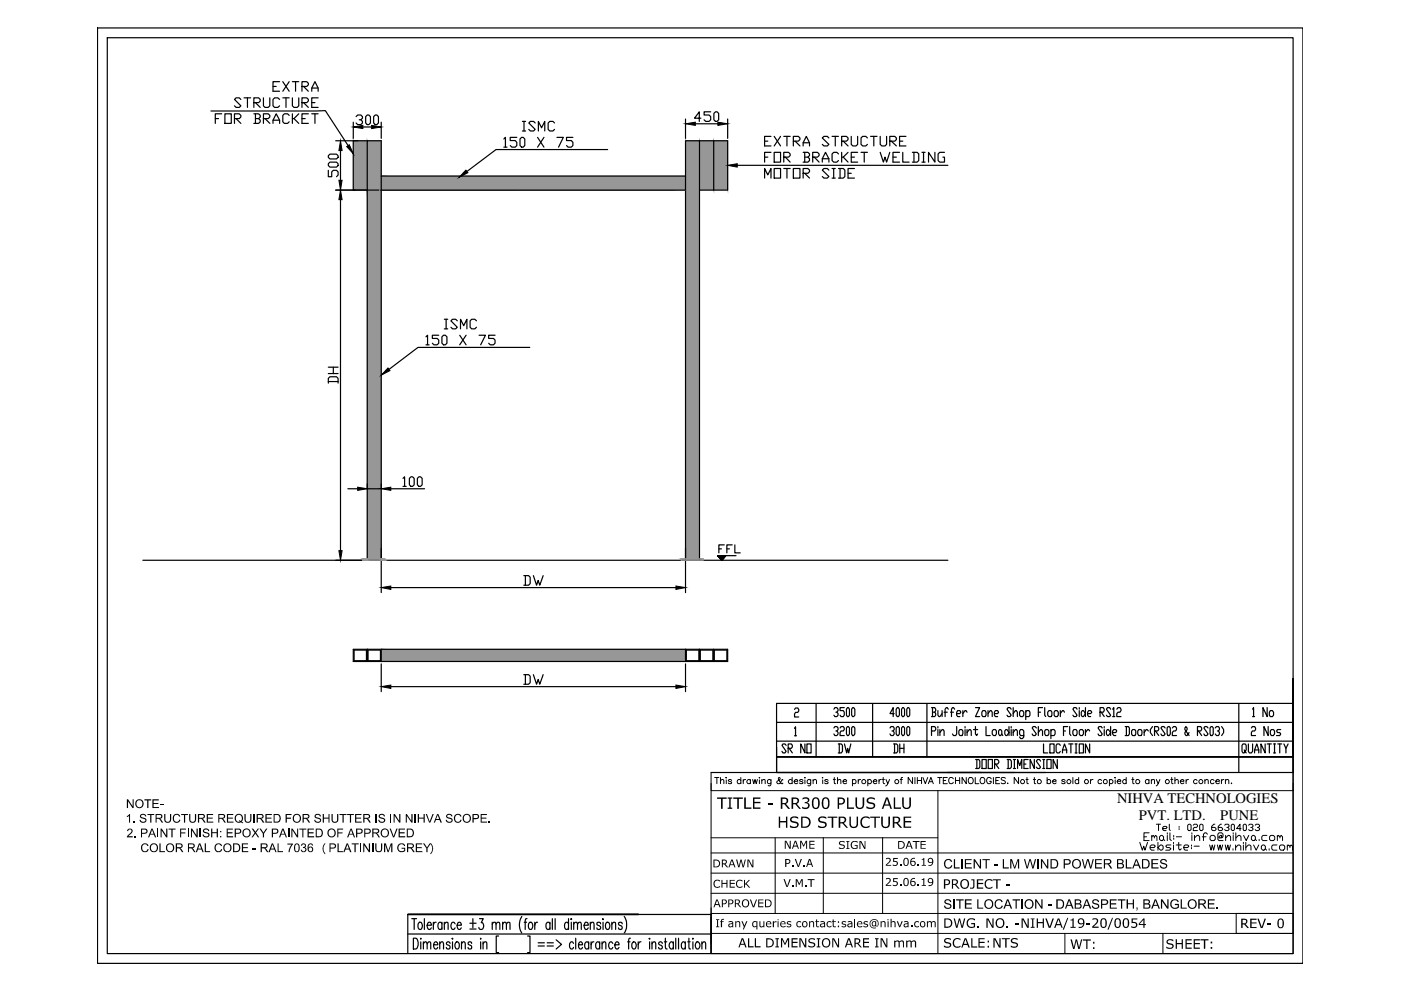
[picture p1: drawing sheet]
<svg xmlns="http://www.w3.org/2000/svg" width="297mm" height="210mm" viewBox="0 0 297 210" stroke-linecap="round" stroke-linejoin="round" font-family="sans-serif">
<defs><g id="words">
<g font-size="3.1">
<text x="236.8" y="170.3">NIHVA TECHNOLOGIES</text>
<text x="241.5" y="173.8">PVT. LTD.</text>
<text x="258.7" y="173.8">PUNE</text>
</g>
</g></defs>
<!-- layer: 0 -->
<g fill="#979797" stroke="#979797" stroke-width=".21">
<path d="M77.9 29.8v10.5h2.9zM77.9 29.8h2.9v10.5z"/>
<path d="M77.9 40.3v78.5h2.9zM77.9 40.3h2.9v78.5z"/>
<path d="M74.9 29.8v10.5h3zM74.9 29.8h3v10.5z"/>
<path d="M145.3 29.8v10.5h3zM145.3 29.8h3v10.5z"/>
<path d="M145.3 40.3v78.5h3zM145.3 40.3h3v78.5z"/>
<path d="M144.5 118.5v.3h.8zM144.5 118.5h.8v.3z"/>
<path d="M148.3 118.5v.3h.8zM148.3 118.5h.8v.3z"/>
<path d="M80.8 37.3v3h64.5zM80.8 37.3h64.5v3z"/>
<path d="M148.3 29.8v10.5h3zM148.3 29.8h3v10.5z"/>
<path d="M151.3 29.8v10.5h3zM151.3 29.8h3v10.5z"/>
<path d="M80.8 137.7v2.6h64.5zM80.8 137.7h64.5v2.6z"/>
<path d="M76.9 118.5v.3h1zM76.9 118.5h1v.3z"/>
<path d="M80.8 118.5v.3h.8zM80.8 118.5h.8v.3z"/>
</g>
<g fill="none" stroke="#000" stroke-width=".25">
<path d="M20.7 5.9h255.5v198.4h-255.5zM22.7 8h251.5v194.2h-251.5zM57.9 18.3h.7M59.3 17.3h-1.4v2h1.4M60 17.3l1.3 2M61.3 17.3l-1.3 2M62 17.3h1.3M62.7 17.3v2M64 18.3h1l.4-.3v-.3l-.4-.4h-1v2M64.4 18.3l1 1M66.1 19.3v-.6l.7-1.4 .7 1.4v.6M66.1 18.7h1.4"/>
<path d="M44.7 23.5h24.3l4.8 7.4M45.6 25.1h.7M47 24.1h-1.4v2.1M47.7 24.1h1.3v2.1h-1.3zM49.7 25.1h1l.4-.3v-.3l-.4-.4h-1v2.1M50.1 25.1l1 1.1M51.1 21.1l-.4-.4h-.6l-.4 .4 1.4 1.3-.4 .4h-.6l-.4-.4M51.7 20.7h1.4M52.5 20.7v2.1M53.8 21.8h1l.4-.4v-.3l-.4-.4h-1v2.1M53.8 24.1h1l.4 .4v.3l-.4 .3M54.2 25.1h.6l.4 .4v.3l-.4 .4h-1"/>
<path d="M54.2 21.8l1 1M54.2 24.1v2.1M55.9 20.7v1.7l.3 .4h.7l.3-.4v-1.7M55.9 25.1h1l.3-.3v-.3l-.3-.4h-1v2.1M56.2 25.1l1 1.1M57.9 26.2v-.7l.7-1.4 .7 1.4v.7M57.9 25.5h1.4M59.3 21.1l-.4-.4h-.7l-.3 .4v1.3l.3 .4h.7l.4-.4M60 20.7h1.3M60.6 20.7v2.1M61.3 24.5l-.3-.4h-.7l-.3 .4v1.3l.3 .4h.7l.3-.4M62 20.7v1.7l.3 .4h.7l.3-.4v-1.7"/>
<path d="M62 24.1v2.1M62.3 25.1l1 1.1M63.3 24.1l-1 1h-.3M64 21.8h1l.4-.4v-.3l-.4-.4h-1v2.1M64 25.1h.7M64.4 21.8l1 1M65.4 24.1h-1.4v2.1h1.4M66.1 21.8h.7M66.1 24.1h1.4M66.8 24.1v2.1M67.5 20.7h-1.4v2.1h1.4M69.6 36.1v1.4h.7v-1.1l.4-.3h.6l.4 .3v.7l-.4 .4"/>
<path d="M69.6 34.7l.3-.3h1.4l.4 .3v.4l-.4 .3h-1.4l-.3-.3zM69.9 32.7h1.4l.4 .3v.4l-.4 .3h-1.4l-.3-.3v-.4zM71.2 29.8h4.7M72.2 31.9v6.3M74.9 25.9v3.4M75.5 24.7l.3-.3h.7l.3 .3v.4l-.3 .3h-.3M76.5 25.4l.3 .3v.4l-.3 .3h-.7l-.3-.3M76.9 26.9h1.9M77.5 24.7l.4-.3h.3l.3 .3v1.4l-.3 .3h-.3l-.4-.3zM77.9 29.8h-3v10.5h3M79.2 24.7l.4-.3h.3l.3 .3v1.4l-.3 .3h-.3l-.4-.3zM80.8 25.9v3.4"/>
<path d="M80.8 37.3h64.5M106.8 29.5l.4-.4v2.1M106.8 31.2h.7M109.6 29.1h-1.4v.7h1l.4 .4v.7l-.4 .3h-.7l-.3-.3M110.3 29.5l.3-.4h.3l.4 .4v1.4l-.4 .3h-.3l-.3-.3zM110.8 25.7h.6M110.8 27.8h.6M111.1 25.7v2.1M113.5 26.1l-.4-.4h-.6l-.4 .4 1.4 1.3-.4 .4h-.6l-.4-.4M114 29.1l1.3 2.1M114.1 27.8v-2.1l.7 1.4 .7-1.4v2.1M115.3 29.1l-1.3 2.1"/>
<path d="M117.6 26.1l-.4-.4h-.6l-.4 .4v1.3l.4 .4h.6l.4-.4M118.1 29.1h1.3l-1 2.1M121.5 29.1h-1.4v.7h1l.4 .4v.7l-.4 .3h-.6l-.4-.3M128.8 31.7h-23.6l-6.2 4.7M145.3 25.2v4.1M147.4 26.2h4.8M148.3 29.8h6v10.5h-3M148.6 25.1h-1.4l1.1-1.4v2M150.7 23.7h-1.4v.7h1l.4 .3v.7l-.4 .3h-.7l-.3-.3M151.3 29.8v10.5h-3M151.4 24l.3-.3h.3l.4 .3v1.4l-.4 .3h-.3l-.3-.3zM154.3 25.2v4.1"/>
<path d="M156.3 35.1h44.7M162.1 37.8v-2.1l.7 1.4 .7-1.4v2.1M162.1 29.9h.7M162.1 33.3h.7M163.5 28.9h-1.4v2h1.4M163.5 32.3h-1.4v2.1M164.1 32.3h1.4v2.1h-1.4zM164.1 35.7h1.4v2.1h-1.4zM164.1 28.9l1.4 2M165.5 28.9l-1.4 2M166.2 33.3h1l.3-.3v-.4l-.3-.3h-1v2.1M166.2 28.9h1.3"/>
<path d="M166.2 35.7h1.3M166.5 33.3l1 1.1M166.8 28.9v2M166.8 35.7v2.1M168.2 29.9h1.1l.3-.3v-.3l-.3-.4h-1.1v2M168.2 35.7h1.4v2.1h-1.4zM168.6 29.9l1 1M170.3 30.9v-.6l.7-1.4 .6 1.4v.6M170.3 32.3h1l.3 .3v.4l-.3 .3M170.3 36.7h1l.3-.3v-.3l-.3-.4h-1v2.1M170.3 30.3h1.3M170.6 33.3h.7l.3 .4v.3l-.3 .4h-1"/>
<path d="M170.6 32.3v2.1M170.6 36.7l1 1.1M172.3 33.3h1l.4-.3v-.4l-.4-.3h-1v2.1M172.6 33.3l1.1 1.1M174.3 34.4v-.7l.7-1.4 .7 1.4v.7M174.3 33.7h1.4M175.7 29.3l-.3-.4h-.7l-.4 .4 1.4 1.3-.3 .3h-.7l-.4-.3M175.7 36.1l-.3-.4h-.7l-.4 .4 1.4 1.3-.3 .4h-.7l-.4-.4M176.4 28.9h1.4M176.4 35.7h.7M176.4 37.8h.7M176.8 35.7v2.1"/>
<path d="M177.1 28.9v2M177.8 32.6l-.4-.3h-.6l-.4 .3v1.4l.4 .4h.6l.4-.4M177.8 35.7h1l.3 .4v1.3l-.3 .4h-1M178.1 35.7v2.1M178.4 29.9h1.1l.3-.3v-.3l-.3-.4h-1.1v2M178.4 32.3v2.1M178.8 29.9l1 1M178.8 33.3l1 1.1M179.8 32.3l-1 1h-.4M179.8 36.7h.7M180.5 28.9v1.7l.3 .3h.7l.3-.3v-1.7M180.5 33.3h.7"/>
<path d="M181.2 35.7h-1.4v2.1h1.4M181.8 32.3h-1.3v2.1h1.3M182.6 32.3h1.3M183.2 32.3v2.1M183.9 29.3l-.3-.4h-.7l-.3 .4v1.3l.3 .3h.7l.3-.3M184.6 28.9h1.3M185.3 28.9v2M186.6 28.9v1.7l.4 .3h.6l.4-.3v-1.7M186.6 32.3l.7 2.1 .3-1.1 .4 1.1 .7-2.1M188.7 29.9h1l.3-.3v-.3l-.3-.4h-1v2M189 29.9l1 1M189.3 33.3h.7"/>
<path d="M190.7 32.3h-1.4v2.1h1.4M190.7 29.9h.7M191.4 32.3v2.1h1.4M192.1 28.9h-1.4v2h1.4M193.4 32.3h1.1l.3 .3v1.4l-.3 .4h-1.1M193.8 32.3v2.1M195.5 34.4h.6M195.5 32.3h.6M195.8 32.3v2.1M198.2 32.3v2.1l-1.3-2.1v2.1M200.3 32.3h-1.1l-.3 .3v1.4l.3 .4h1.1v-1.1h-.4M71.2 40.3h9.1"/>
<path d="M72.2 42.3v74.5M80.8 40.3h64.5zM145.3 40.3v-10.5h3v89M145.3 40.3v85.3M69.6 79.2h2.1M69.6 77.9h2.1M70.7 77.9v1.3M90.3 71.4l.3-.3v2M90.3 73.1h.7M93 71.1h-1.3v.7h1l.3 .3v.7l-.3 .3h-.7l-.3-.3M93.7 71.4l.3-.3h.4l.4 .3v1.4l-.4 .3h-.4l-.3-.3zM94.2 67.7h.7"/>
<path d="M94.2 69.7h.7M94.6 67.7v2M97 68l-.4-.3h-.7l-.3 .3 1.4 1.4-.4 .3h-.7l-.3-.3M97.5 71.1l1.3 2M97.6 69.7v-2l.7 1.3 .7-1.3v2M98.8 71.1l-1.3 2M101 68l-.3-.3h-.7l-.3 .3v1.4l.3 .3h.7l.3-.3M101.6 71.1h1.3l-1 2M105 71.1h-1.4v.7h1l.4 .3v.7l-.4 .3h-.7l-.3-.3M112.3 73.7h-23.7l-6.1 4.6M69.6 81.2v-1l.3-.3h1.4l.4 .3v1M69.6 80.9h2.1"/>
<path d="M30.3 118.8h170.7M71.2 118.8h9.1M73.8 103.6h2M77.9 118.8v-89h2.9v95.8M77.9 102.6v.9M77.9 103.6h2.9M82.9 103.6h7.1M85.4 101.4l.4-.3v2M85.4 103.1h.7M86.8 101.4l.3-.3h.4l.3 .3v1.4l-.3 .3h-.4l-.3-.3zM88.5 101.4l.3-.3h.4l.3 .3v1.4l-.3 .3h-.4l-.3-.3zM152.2 117.8h.1"/>
<path d="M152.2 117.9h.1M152.3 117.8l-.1 .1zM152.3 118l.1-.2v.3l.1-.3-.1 .3M152.3 117.8v.1M152.4 118.2l.1-.4-.1 .4M152.4 116.4h.6M152.5 117.8l-.1 .3M152.5 118.2l.1-.4-.1 .4M152.5 117.8l-.1 .3zM152.5 118.2l.2-.4-.1 .5 .2-.5-.2 .5M152.5 117.8v.4zM152.6 117.8l-.1 .4"/>
<path d="M152.6 118.3l.2-.5-.2 .5M152.7 118.4l.1-.6-.1 .6M152.8 117.8l-.1 .6M152.8 118.5l.2-.7-.2 .7M152.8 118.5l.2-.7-.2 .8M152.8 118.6l.2-.8-.2 .8M152.9 117.8l-.2 .6M153 117.8l-.2 .8zM153.1 117.8l-.2 .8M153.1 118.6l.3-.8-.2 .8M153.3 117.8l-.3 1 .3-1-.3 .9 .3-.9-.3 .9 .3-.9-.3 .9 .2-.9-.2 .9 .2-.9-.2 .9 .2-.9-.3 .9M153.3 117.8l-.2 .9z"/>
<path d="M153.3 118.4l.2-.6-.2 .7M153.4 118.3l.2-.5-.3 .6M153.4 117.8l-.2 .8M153.4 118.3l.2-.5-.2 .5M153.5 118.2l.1-.4-.1 .4M153.6 115.5h-1.2v1.7M153.6 118.2v-.4v.4M153.6 117.8l-.1 .5zM153.6 117.8l-.1 .4M153.6 118.1l.1-.3-.1 .4M153.6 118.1l.1-.3-.1 .3M153.7 118l.1-.2-.1 .2"/>
<path d="M153.7 117.8l-.1 .2zM153.8 117.8l-.1 .1M153.8 117.9h.1M154.1 116.4h.6M155.3 115.5h-1.2v1.7M155.8 115.5v1.7h1.1M156.1 117.8h-3.9l.8 1 .8-.9M74.9 137.7h79.4v2.6h-79.4zM75.1 137.8h2.6v2.3h-2.6zM77.9 137.7v2.6M78 137.8h2.7v2.3h-2.7zM80.8 137.7v2.6"/>
<path d="M82.9 124.6h60.4M111.1 122h1l.3 .4v1.3l-.3 .4h-1M111.4 122v2.1M113.1 122l.7 2.1 .3-1 .3 1 .8-2.1M145.3 137.7v2.6M145.5 137.8h2.7v2.3h-2.7zM148.3 137.7v2.6M148.5 137.8h2.6v2.3h-2.6zM151.3 137.7v2.6M151.4 137.8h2.7v2.3h-2.7zM80.8 140.8v5.8M82.9 145.6h60.4"/>
<path d="M111.1 143h1l.3 .4v1.3l-.3 .4h-1M111.4 143v2.1M113.1 143l.7 2.1 .3-1 .3 1 .8-2.1M145.3 140.8v5.8M164.6 149.1h109.6v14.7h-109.6zM164.6 153.2h109.6v10.6M164.6 157.1h109.6M166.7 158l-.3-.3h-.4l-.2 .3 .9 1.3-.3 .3h-.4l-.2-.3M167.1 158.7h.7l.2-.3v-.4l-.2-.3h-.7v1.9M167.3 158.7l.7 .9M168.5 154.4l.2-.3v1.9M168.5 150.4l.2-.3h.4l.2 .3v.3l-.2 .3h-.4l-.2 .4v.6h.8"/>
<path d="M168.5 156h.4M170.7 157.7v1.9l-.9-1.9v1.9M171.1 157.7h.9v1.9h-.9zM173 149.1v11.3M176.8 154.3l.2-.2h.4l.3 .2v.4l-.3 .3h-.2M176.8 150.4l.2-.4h.4l.3 .4v.3l-.3 .3h-.2M177.4 155l.3 .3v.3l-.3 .4h-.4l-.2-.4M177.4 151l.3 .3v.3l-.3 .3h-.4l-.2-.3M177.7 157.7h.7l.2 .3v1.3l-.2 .3h-.7M177.9 157.7v1.9M178.1 154.3l.2-.2h.5l.2 .2v.4l-.2 .3h-.5l-.2 .3v.7h.9M179 150h-.9v.7h.7l.2 .3v.6l-.2 .3h-.5l-.2-.3"/>
<path d="M179 157.7l.5 1.9 .2-.9 .2 .9 .5-1.9M179.7 154.1h.2l.2 .2v1.3l-.2 .4h-.2l-.2-.4v-1.3zM179.7 150h.2l.2 .4v1.2l-.2 .3h-.2l-.2-.3v-1.2zM180.8 154.1h.2l.2 .2v1.3l-.2 .4h-.2l-.2-.4v-1.3zM180.8 150h.2l.2 .4v1.2l-.2 .3h-.2l-.2-.3v-1.2zM185 149.1v11.3M188.7 154.3l.2-.2h.5l.2 .2v.4l-.2 .3h-.3M189.4 155l.2 .3-.2 .7h-.5l-.2-.4M189.5 157.7h.6l.2 .3v1.3l-.2 .3h-.6M189.6 151.3h-.9l.7-1.3v1.9M189.7 157.7v1.9M190.3 154.1h.2l.2 .2v1.3l-.2 .4h-.2l-.3-.4v-1.3z"/>
<path d="M190.3 150h.2l.2 .4v1.2l-.2 .3h-.2l-.3-.3v-1.2zM190.8 157.7v1.9M190.8 158.7h.9M191.4 154.1h.2l.2 .2v1.3l-.2 .4h-.2l-.3-.4v-1.3zM191.4 150h.2l.2 .4v1.2l-.2 .3h-.2l-.3-.3v-1.2zM191.7 157.7v1.9M192.5 154.1h.2l.2 .2v1.3l-.2 .4h-.2l-.3-.4v-1.3zM192.5 150h.2l.2 .4v1.2l-.2 .3h-.2l-.3-.3v-1.2zM196.5 149.1v11.3M197.5 155h.7l.2-.3v-.4l-.2-.2h-.7v1.9M197.5 150h.7l.2 .4-.2 .6M197.7 151h.5l.2 .3v.3l-.2 .3h-.7"/>
<path d="M197.7 150v1.9M198.9 150.7v.9l.2 .3h.2l.4-.6M198.9 154.1v.2M198.9 154.7v1.3M199.3 155.3l.4-.6h.3l.2 .3v1M199.3 154.7v1.3M199.7 150.7v1.2M200.2 151h.6M201.1 150.4l-.3-.4h-.2l-.2 .4v1.5M201.5 151h.7M202.4 150.4l-.2-.4h-.3l-.2 .4v1.5M202.8 154.1v1.5l-.2 .4h-.4l-.3-.4"/>
<path d="M202.8 151.3h.7l.2-.3-.2-.3h-.5l-.2 .3v.6l.2 .3h.5M203.5 154.7h.4l.2 .3v.6l-.2 .4h-.4l-.2-.4v-.6zM204.1 150.7v1.2M204.6 154.1v.2M204.6 154.7v1.3M205 155.3l.5-.6h.2l.2 .3v1M205 151l-.2-.3h-.2l-.5 .6M205 154.7v1.3M206.4 154.7h.9M206.8 154.1v1.5l.3 .4 .2-.4M206.8 150h.9l-.9 1.9h.9M208.4 150.7h.4l.3 .3v.6l-.3 .3h-.4l-.2-.3v-.6z"/>
<path d="M209.1 154.1v1.9h.8M209.5 151.3l.4-.6h.3l.2 .3v.9M209.5 150.7v1.2M210.6 154.7h.4l.3 .3v.6l-.3 .4h-.4l-.2-.4v-.6zM210.8 151.3h.7l.2-.3-.2-.3h-.5l-.2 .3v.6l.2 .3h.5M211.9 154.7h.2l.3 .3v.6l-.3 .4h-.2l-.2-.4v-.6zM212.4 155.6l.2 .4M213.2 154.7h.3l.4 .6-.4 .7h-.3l-.2-.4v-.6zM213.9 154.1v1.9M214.4 150.4l-.3-.4h-.4l-.2 .4 .9 1.2-.3 .3h-.4l-.2-.3M214.4 154.1v.2M214.4 154.7v1.3"/>
<path d="M214.8 155.3l.5-.6h.2l.2 .3v1M214.8 151.3l.5-.6h.2l.2 .3v.9M214.8 150v1.9M214.8 154.7v1.3M216.4 150.7h.4l.3 .3v.6l-.3 .3h-.4l-.2-.3v-.6zM217.1 156h-.7l-.2-.4v-.6l.2-.3h.4l.3 .3v1.3l-.3 .3h-.4l-.2-.3M217.5 151l.2-.3h.5l.2 .3v.6l-.2 .3h-.7M217.5 150.7v1.9M219.7 154.3l-.2-.2h-.5l-.2 .2 .9 1.3-.2 .4h-.5l-.2-.4M220.1 155.3l.5-.6h.2l.2 .3v1M220.1 154.1v1.9M220.1 151h.5"/>
<path d="M221 150h-.9v1.9M221.2 157.7v1.9h.9M221.5 150v1.6l.2 .3M221.7 154.7h.4l.3 .3v.6l-.3 .4h-.4l-.2-.4v-.6zM222.4 150.7h.4l.2 .3v.6l-.2 .3h-.4l-.3-.3v-.6zM222.6 157.7h.9v1.9h-.9zM222.8 155l.2-.3h.5l.2 .3v.6l-.2 .4h-.7M222.8 154.7v1.9M223.7 150.7h.4l.3 .3v.6l-.3 .3h-.4l-.2-.3v-.6zM224.8 158l-.2-.3h-.5l-.2 .3v1.3l.2 .3h.5l.2-.3M224.8 150.7v1.2M225.3 159.6v-.6l.4-1.3 .5 1.3v.6"/>
<path d="M225.3 159h.9M225.5 155h.4M225.7 151l-.2-.3h-.2l-.5 .6M226.4 154.1h-.9v1.9M226.6 157.7h.9M226.8 154.1v1.5l.2 .4M227 157.7v1.9M227.7 154.7h.4l.3 .3v.6l-.3 .4h-.4l-.2-.4v-.6zM227.9 157.7h.5M227.9 159.6h.5M228.1 157.7v1.9M228.4 150.4l-.3-.4h-.4l-.2 .4 .9 1.2-.3 .3h-.4l-.2-.3"/>
<path d="M228.8 157.7h.9v1.9h-.9zM228.8 150v.4M228.8 150.7v1.2M229 154.7h.5l.2 .3v.6l-.2 .4h-.5l-.2-.4v-.6zM229.5 150.7h.2l.4 .6-.4 .6h-.2l-.3-.3v-.6zM230.1 150v1.9M230.1 154.7v1.3M230.6 151.3h.6l.3-.3-.3-.3h-.4l-.2 .3v.6l.2 .3h.4M231 157.7v1.9l-.9-1.9v1.9M231 155l-.2-.3h-.2l-.5 .6M233.2 151h.7l.2-.3-.2-.7h-.7v1.9M233.5 151l.6 .9"/>
<path d="M233.7 154.3l-.2-.2h-.5l-.2 .2 .9 1.3-.2 .4h-.5l-.2-.4M234.1 154.1v.2M234.1 154.7v1.3M234.8 154.7h.2l.5 .6-.5 .7h-.2l-.2-.4v-.6zM235.5 150.4l-.2-.4h-.5l-.2 .4 .9 1.2-.2 .3h-.5l-.2-.3M235.5 154.1v1.9M235.9 155.3h.7l.2-.3-.2-.3h-.5l-.2 .3v.6l.2 .4h.5M235.9 150.4l.2-.4v1.9M235.9 151.9h.5M236.8 150.4l.2-.4h.5l.2 .4-.2 .6h-.5l-.2 .3v.6h.9M238.6 154.1h.6l.3 .2v1.3l-.3 .4h-.6M238.8 154.1v1.9"/>
<path d="M240.1 154.7h.5l.2 .3v.6l-.2 .4h-.5l-.2-.4v-.6zM241.4 154.7h.5l.2 .3v.6l-.2 .4h-.5l-.2-.4v-.6zM242.6 154.7v1.3M243.5 155l-.3-.3h-.2l-.4 .6M244.4 154.1l-.5 .6v.6l.5 .7M244.8 155h.7l.2-.3v-.4l-.2-.2h-.7v1.9M245 155l.7 1M247 154.3l-.2-.2h-.4l-.3 .2 .9 1.3-.2 .4h-.4l-.3-.4M247.7 154.1h.2l.2 .2v1.3l-.2 .4h-.2l-.2-.4v-1.3zM248.6 154.3l.2-.2h.4l.2 .2v.4l-.2 .3h-.4l-.2 .3v.7h.8M252.1 155.3l-.4 .7h-.3l-.2-.7 .5-.6v-.4l-.3-.2-.2 .2v.4l.9 1.3M253.9 155h.7l.2-.3v-.4l-.2-.2h-.7v1.9"/>
<path d="M254.1 155l.7 1M256.1 154.3l-.2-.2h-.4l-.3 .2 .9 1.3-.2 .4h-.4l-.3-.4M256.8 154.1h.2l.2 .2v1.3l-.2 .4h-.2l-.2-.4v-1.3zM257.7 154.3l.2-.2h.4l.2 .2v.4l-.2 .3h-.2M258.3 155l.2 .3-.2 .7h-.4l-.2-.4M259 154.1l.4 .6v.6l-.4 .7M262.7 149.1v14.7M263.8 159l.2 .3-.2 .3h-.3l-.2-.3v-1.3l.2-.3h.5l.2 .3v1l-.2 .3 .2 .3M264.7 157.7v1.6l.2 .3h.4l.3-.3v-1.6M265.3 154.3l.2-.2h.5l.2 .2v.4l-.2 .3h-.5l-.2 .3v.7h.9M265.6 150.4l.2-.4v1.9M265.6 151.9h.4"/>
<path d="M266 159.6v-.6l.5-1.3 .4 1.3v.6M266 159h.9M268.2 157.7v1.9l-.9-1.9v1.9M268.7 150v1.9l-.9-1.9v1.9M268.7 157.7h.9M268.9 154.1v1.9l-.9-1.9v1.9M269.1 157.7v1.9M269.3 150.7h.5l.2 .3v.6l-.2 .3h-.5l-.2-.3v-.6zM269.6 154.7h.4l.2 .3v.6l-.2 .4h-.4l-.3-.4v-.6zM270 157.7h.4M270 159.6h.4M270.2 157.7v1.9"/>
<path d="M270.9 157.7h.9M271.3 157.7v1.9M271.5 154.7h-.6l-.2 .3 .2 .3h.4l.2 .3-.2 .4h-.6M272.2 157.7l.4 1v.9M273.1 157.7l-.5 1M274.2 159.8v-16v16M164.6 160.4h109.6M206.9 161h.6l.2 .4v1.2l-.2 .3h-.6M207.1 161v1.9M208.2 161h.9v1.9h-.9zM209.5 161h.9v1.9h-.9zM210.9 162h.6l.3-.3v-.3l-.3-.4h-.6v1.9"/>
<path d="M211.1 162l.7 .9M213.5 161h.7l.2 .4v1.2l-.2 .3h-.7M213.8 161v1.9M214.9 161h.4M214.9 162.9h.4M215.1 161v1.9M215.7 162.9v-1.9l.5 1.3 .4-1.3v1.9M217.1 162h.4M218 161h-.9v1.9h.9M219.3 161v1.9l-.9-1.9v1.9M220.6 161.4l-.2-.4h-.4l-.3 .4 .9 1.2-.2 .3h-.4l-.3-.3M221.1 161h.4"/>
<path d="M221.1 162.9h.4M221.3 161v1.9M222 161h.9v1.9h-.9zM224.2 161v1.9l-.9-1.9v1.9M274.2 160.4h-109.6h109.6M86.5 193.9h48.9zM150.8 193.9v8.3"/>
</g>
<g fill="#000" stroke="#000" stroke-width=".21">
<path d="M72.2 29.8l.3 2.1h-.6zM71.9 38.2h.6l-.3 2.1zM73.5 31.1l.6-.4 .8 1.9zM74.9 26.9l2-.3v.7zM78.8 26.6l2 .3-2 .4zM98.8 36.1l.4 .5-1.9 1zM145.3 26.2l2.1-.3v.7zM152.2 25.9l2.1 .3-2.1 .4zM154.3 35.1l2-.4v.7zM72.2 40.3l.3 2h-.6zM82.3 78l.4 .6-1.9 .9zM71.9 116.8h.6l-.3 2z"/>
<path d="M75.8 103.3l2.1 .3-2.1 .4zM80.8 103.6l2.1-.3v.7zM80.8 124.6l2.1-.4v.8zM143.3 124.2l2 .4-2 .4zM80.8 145.6l2.1-.4v.8zM143.3 145.2l2 .4-2 .4z"/>
</g>
<g fill="#000">
<path d="M26.9 173l.7-.4v1.8h-.2v-1.4l-.5 .3zM27.1 175.9l.6-.2 .3 .2 .1 .4-.1 .3-.8 .7h.9v.2h-1.2l.1-.3 .9-.8v-.4l-.2-.1h-.4l-.1 .3h-.3zM26.9 169.5h.2l1 1.4v-1.4h.2v1.8h-.2l-1-1.4v1.4h-.2zM28.3 174.2h.2v.2h-.2zM28.5 177.2h.3v.3h-.3zM29.7 172.8l.3-.2h.5l.5 .2v.3h-.3l-.2-.3h-.4a.27 .27 0 0 0-.2 .4 .27 .27 0 0 0 .4 .1l.7 .4v.4l-.1 .2-.7 .2-.6-.5v-.2h.2l.1 .3 .6 .1a.33 .33 0 0 0 .3-.3 .33 .33 0 0 0-.4-.3l-.7-.3zM30.6 169.5h1.5v.2h-.6v1.6h-.3v-1.6h-.6zM31.3 172.6h1.4v.2h-.6v1.6h-.3v-1.6h-.5zM33.4 175.7h.2v1.8h-.2zM32.3 169.5h1.4v.2h-1.1v.6h1v.2h-1v.6h1.1v.2h-1.4zM33.9 170.6h.7v.2h-.7zM34.1 175.7h.2l.9 1.4v-1.4h.3v1.8h-.3l-.9-1.4v1.4h-.2z"/>
<path d="M34.8 172.6h.3v1.3l.3 .3 .6-.1v-1.5h.3v1.2l-.3 .6-.7 .1-.4-.3zM35.7 175.7h1.5v.2h-.6v1.6h-.3v-1.6h-.6zM36.9 172.8l.7-.2 .6 .3v.2h-.2l-.2-.3h-.5l-.4 .4v.7l.3 .3h.5l.3-.4h.2l-.3 .5-.6 .2-.5-.3-.2-1zM38.2 175.7h1.2v.2h-1v.6h.9v.2h-.9v.8h-.2zM38.4 172.6h1.4v.2h-.5v1.6h-.3v-1.6h-.6zM39.8 175.7h.2v1.8h-.2zM40.1 172.6h.3v1.3l.3 .3 .5-.1 .1-1.5h.3l-.1 1.4-.2 .4-.7 .1-.4-.3zM40.5 175.7h.2l1 1.4v-1.4h.2v1.8h-.2l-1-1.4v1.4h-.2zM42.3 175.7h.3v1.8h-.3zM43.2 175.8l.3-.2 .5 .1 .4 .5h-.3l-.1-.3h-.4a.29 .29 0 0 0-.3 .3 .29 .29 0 0 0 .4 .2l.7 .3-.1 .7-.3 .1h-.6l-.4-.3-.1-.2 .3-.1 .1 .3 .2 .1 .6-.1a.37 .37 0 0 0 0-.4 .37 .37 0 0 0-.4-.1l-.6-.3zM43.8 172.6h1.4v.2h-1.1v.6h1v.2h-1v.6h1.1v.2h-1.4zM44.8 175.7h.2v.7h.9v-.7h.3v1.8h-.3v-.8h-.9v.8h-.2z"/>
<path d="M48.1 175.7h1.3v.2h-1.1v.5h1v.3h-1v.6h1.1v.2h-1.3zM48.1 172.6h1.4v.2h-1.1v.6h1v.2h-1v.6h1.1v.2h-1.4zM51.8 172.6h.3v1.3l.3 .3 .6-.1 .1-1.5h.2v1.4l-.3 .4-.7 .1-.4-.3zM53.7 172.6h.3v1.8h-.3zM53.4 175.7h.3l.5 .7 .5-.7h.2l-.6 .8 .7 1h-.3l-.5-.8-.6 .8h-.3l.7-.9zM55 175.7h.3l.4 .7a.19 .19 0 0 0 .3 0 .19 .19 0 0 0 .1-.2l.3-.5h.3l-.7 1v.8h-.3v-.8zM56.3 172.6h1.3v.2h-1.1v.6h1v.2h-1v.6h1.2v.2h-1.4zM61.1 175.7h.3v1.8h-.3zM60.6 172.6h1.2v.2h-1v.6h.9v.2h-.9v.8h-.2zM60.9 178.9h1.2l-.6 1.1-.1 .7h-.2v-.5l.6-1.1h-.9zM61.8 175.7h.2l1 1.4v-1.4h.2v1.8h-.2l-1-1.4v1.4h-.2zM63.9 179.1l.3-.3 .5 .1 .2 .6-.3 .2 .3 .1 .1 .3-.1 .3-.3 .3h-.5l-.2-.2-.1-.3h.2l.2 .3h.4l.1-.2a.35 .35 0 0 0-.1-.4 .35 .35 0 0 0-.4-.1v-.2a.3 .3 0 0 0 .4-.3 .3 .3 0 0 0-.3-.3 .3 .3 0 0 0-.3 .3h-.2z"/>
<path d="M63.5 175.7h1.5v.2h-.7v1.6h-.2v-1.6h-.6zM65.2 175.7h1.4v.2h-1.1v.5h1v.3h-1v.6h1.1v.2h-1.4zM66.9 172.7l.7-.1 .4 .2v.3l-.7-.3a.32 .32 0 0 0-.4 .3 .32 .32 0 0 0 .5 .3l.6 .3v.5l-.4 .3-.6-.1-.3-.2-.1-.4h.3l.1 .4h.3h.4l.2-.3-.2-.2-.9-.3-.1-.4zM68.8 178.8l.2 .1-.4 .7v.7l.4 .7-.1 .1-.3-.4-.2-.7 .1-.6zM68.4 172.6h.3v.8h1v-.8h.2v1.8h-.2v-.8h-1v.8h-.3zM70.3 172.6h.2v1.3l.4 .3h.4l.2-.2v-1.4h.2v1.4l-.1 .3-.8 .2-.4-.3zM71.5 175.7h1.2v.2h-1v.6h.9v.2h-.9v.8h-.2zM72 172.6h1.5v.2h-.6v1.6h-.3v-1.6h-.6zM73.6 172.6h1.4v.2h-.6v1.6h-.2v-1.6h-.6zM74.6 178.8h1.4v.2h-.6v1.7h-.2v-1.7h-.6zM75.3 172.6h1.3v.2h-1.1v.6h1.1v.2h-1.1v.6h1.2v.2h-1.4zM79.6 172.6h.3v1.8h-.3z"/>
<path d="M79.6 178.8h.2v1.3l.3 .4 .6-.2 .1-1.5h.2v1.2l-.2 .6-.8 .1-.3-.2-.1-.5zM80.4 172.7l.8-.1 .3 .2 .1 .3-.7-.3a.32 .32 0 0 0-.4 .3 .32 .32 0 0 0 .5 .3h.4l.3 .3-.1 .5-.2 .2h-.9l-.3-.5 .2-.1 .2 .4h.6a.32 .32 0 0 0 .2-.4 .32 .32 0 0 0-.4-.2l-.6-.2-.1-.5zM82.8 172.6h.2v1.8h-.2zM82.6 175.7h.3l.6 1.6 .5-1.6h.3l-.7 1.8h-.3zM83.5 172.6h.2l.9 1.4v-1.4h.3v1.8h-.3l-.9-1.4v1.4h-.2zM84.5 175.7h1.4v.2h-1.1v.5h1v.3h-1v.6h1.1v.2h-1.4zM86 172.6h.2l1 1.4v-1.4h.3v1.8h-.3l-1-1.4v1.4h-.2zM87.9 172.6h.3v1.8h-.3zM88.6 172.6h.2v.8h1v-.8h.3v1.8h-.3v-.8h-1v.8h-.2zM91.2 178.9l.2-.1 .1 .1 .3 .8v.8l-.5 .6-.1-.1 .4-.7v-.7zM89.7 178.8h.3l.5 .9 .6-.9h.3l-.8 1.1v.8h-.2v-.8zM90.3 172.6h.2l.6 1.6 .6-1.6h.3l-.8 1.8h-.2z"/>
<path d="M94.6 172.8l.3-.2h.5l.4 .2 .1 .3-.7-.3a.3 .3 0 0 0-.4 .3 .3 .3 0 0 0 .4 .2l.5 .1 .3 .4-.3 .6h-.9l-.3-.5v-.1h.3l.1 .4h.5a.32 .32 0 0 0 .3-.4 .32 .32 0 0 0-.4-.2l-.6-.2zM96.4 172.8l.5-.2h.4l.4 .2 .1 .3h-.2l-.3-.3h-.5l-.3 .5v.4l.2 .5h.6l.3-.4h.2l-.2 .5-.7 .2-.5-.3-.2-.5zM101.9 172.6h1.3v.2h-1.1v.6h1v.2h-1v.6h1.2v.2h-1.4zM103.6 174.2h.3v.2h-.3zM152 169.1h2.1v.3h-.9v2.1h-.3v-2.1h-.9zM154.3 169.1h1v.2h-.4v1.9h.4v.3h-1v-.3h.3v-1.9h-.3zM155.5 169.1h2v.3h-.9v2.1h-.3v-2.1h-.8zM157.8 169.1h.3v2.1h1.2v.3h-1.5zM159.7 169.1h1.5v.3h-1.3v.6h1.3v.3h-1.3v.9h1.3v.3h-1.5zM162.8 170.3h1v.3h-1zM165.1 173.1h.3v1h1.2v-1h.3v2.4h-.3v-1.1h-1.2v1.1h-.3zM166.4 178.3h.3l.7 1.3v-1.3h.3v1.7h-.3l-.8-1.6v1.6h-.2z"/>
<path d="M167.6 173.4l.5-.3 1.1 .1v.5l-.6-.3h-.5l-.3 .3 .2 .3 1 .3 .3 .2v.4l-.1 .4-.5 .3-1.2-.2v-.4l.7 .3 .7-.2a.42 .42 0 0 0 0-.5 .42 .42 0 0 0-.5-.1l-.8-.4-.1-.4zM169.6 178.3h.3l.5 .9 .4-.9h.3v1.7h-.2v-1.5l-.5 1h-.1l-.4-1v1.5h-.3zM170.2 169.2l.9-.2 .4 .3v.6l-.4 .3 .4 .2 .2 .5-.1 .3-.6 .3-.9-.1v-.3l.7 .2 .5-.2v-.6l-.7-.2v-.2h.3a.41 .41 0 0 0 .3-.6 .41 .41 0 0 0-.6-.2l-.4 .2zM171.6 178.3h1.1v.2h-.9v.4h.9v.2h-.9v.6h.9v.3h-1.1zM173.5 173.5l.4-.4h.9l.4 .2v.4l-.5-.3h-.6a.41 .41 0 0 0-.3 .5 .41 .41 0 0 0 .6 .3l.8 .3v.7l-.6 .4-1.1-.2v-.4l.6 .3h.5a.41 .41 0 0 0 .3-.6 .41 .41 0 0 0-.6-.2l-.7-.3-.1-.3zM175.5 173.1h2v.3h-.8v2.1h-.4v-2.1h-.8zM177.9 178.6l.3-.3h.6l.3 .1v.3l-.7-.2a.3 .3 0 0 0-.3 .3 .3 .3 0 0 0 .5 .2l.4 .2 .1 .5-.4 .3-.8-.1v-.3l.4 .2 .4-.1a.27 .27 0 0 0 .2-.3 .27 .27 0 0 0-.4-.1l-.6-.3zM179.6 169.1h.3v2.1h1.2v.3h-1.5zM180.6 178.5l.3-.2 .9 .1v.3l-.8-.2-.4 .4v.5l.5 .4 .5-.1v-.4h-.4v-.1h.6v.7l-.9 .1-.4-.3-.1-.7zM180.1 173.1h.3v1.7l.1 .2 .3 .3 .7-.2 .1-2h.3v1.8l-.3 .5-.9 .2-.5-.4zM181.4 169.1h.3l.1 1.9 .4 .3 .4-.1 .3-.3v-1.8h.3v1.6l-.3 .7-.9 .1-.5-.3-.1-.4zM182.7 173.4l.6-.3 1.1 .2v.4l-.7-.3h-.6l-.2 .3-.2 .5 .1 .5 .3 .5 .7 .1 .6-.3v.4l-1.2 .2-.6-.5-.2-.9z"/>
<path d="M183.8 169.4l.7-.4 1 .2v.4l-.6-.3h-.5l-.3 .2a.54 .54 0 0 0 .2 .6 .54 .54 0 0 0 .6 0l.4 .2 .3 .3-.2 .7-.6 .2-1.1-.2v-.4l.6 .3h.6l.3-.2a.59 .59 0 0 0-.8-.6l-.6-.3zM184.5 173.1h2.1v.3h-.9v2.1h-.3v-2.1h-.9zM186.8 173.1h.4v1.8l.4 .4h.4l.3-.3 .1-1.9h.3v1.7l-.3 .6-.7 .2-.7-.3-.2-.5zM189.5 169.1h.3v2.1h1.2v.3h-1.5zM191.3 169.1h.3v1.7l.3 .4 .2 .1 .5-.1 .2-.2v-1.9h.3v1.7l-.3 .6-.8 .1-.6-.4zM191.6 173.1h1.6v.3h-1.3v.7h1.3v.3h-1.3v.9h1.3v.2h-1.6zM193.5 178.3h1.5v.2h-.6v1.5h-.3v-1.5h-.6zM195.2 178.3h1.1v.2h-.9v.5h.9v.2h-.9v.6h.9v.2h-1.1zM30 179.2l.7-.4 .7 .3 .1 .2-.2 .1-.3-.3-.5-.1-.3 .5v.7l.3 .3h.5l.3-.5 .2 .1-.3 .5-.7 .1-.4-.2-.2-.5zM33.8 178.8h.3v1.7h.9v.2h-1.2zM43.4 178.8h.3v1.7h.8v.2h-1.1zM45.6 179.2l.3-.3 .5-.1 .6 .3 .1 .2-.3 .1-.2-.3-.5-.1-.4 .5 .1 .6 .3 .4 .5-.1 .3-.4 .2 .1-.3 .5-.8 .1-.4-.3-.1-.4z"/>
<path d="M51.3 178.8h1.3v.2h-1.1v.6h1v.2h-1v.7h1.1v.2h-1.3zM53.6 179.9h.7v.2h-.7zM58.9 178.8h.2v1.7h.9v.2h-1.1zM71.6 178.8h.2v1.7h.9v.2h-1.1zM76.3 178.8h.3v1.9h-.3zM77 178.8h.3l.9 1.5v-1.5h.3v1.9h-.3l-1-1.5v1.5h-.2zM78.9 178.8h.2v1.9h-.2zM81.4 178.8h.4l.5 1.6 .6-1.6h.3v1.9h-.3v-1.6l-.5 1.6h-.2l-.5-1.6v1.6h-.3zM84.5 179l.6-.2 .7 .2 .1 .3-.2 .1-.3-.4-.7 .1-.2 .3v.5l.3 .5 .6 .1 .3-.2v-.3h-.6v-.3h.8l-.1 .8-.9 .2-.5-.4-.2-.7zM88.2 178.8h1.3v.2h-1.1v.6h1v.2h-1v.7h1.1v.2h-1.3zM151.8 194.9h.7v.2h-.3v1.3h.3v.2h-.7v-.2h.2v-1.3h-.2zM151.4 186.8l.5-.3 .8 .1v.3l-.5-.2-.5 .1-.2 .5 .1 .5 .2 .2h.5l.4-.2-.1 .3-.7 .2-.5-.3-.1-.4z"/>
<path d="M153 194.9l.5-.1v.2a.27 .27 0 0 0-.4 0 .27 .27 0 0 0-.1 .3h.4v.2h-.3v1.1h-.3v-1.1l-.1-.2h.1zM153 186.6h.2v.6h.8v-.6h.2v1.6h-.2v-.8h-.8v.8h-.2zM154.7 186.6h1.1v.1h-.9v.5h.9v.2h-.9v.6h.9v.2h-1.1zM155.9 195.3l.2 .2 .5-.2 .3 .1v1.2h-.2v-.7a.34 .34 0 0 0-.2-.4 .34 .34 0 0 0-.4 .2v.9h-.2zM156.2 186.8l.4-.3 .8 .1v.3l-.3-.2h-.5l-.3 .5 .1 .7 .6 .1 .4-.2v.3l-.7 .2-.5-.3-.1-.3zM156.1 182.2h.2l.3 1.4 .4-1.4h.2l.4 1.4 .3-1.4h.2l-.4 1.7h-.2l-.4-1.4-.3 1.4h-.3zM157.2 195.3h.3l.3 1 .4-1h.3l-.8 1.8h-.2l.2-.6zM157.7 186.6h.3v.8l.8-.8h.2l-.7 .7 .8 .9h-.3l-.7-.7-.1 .2v.5h-.3zM158.5 182.2h.3l.7 1.4v-1.4h.2v1.7h-.3l-.7-1.5v1.5h-.2zM159 190.7h.2l.5 1.5 .6-1.5h.2l-.6 1.7h-.3zM160.8 190.7h1.1v.2h-.9v.4h.9v.3h-.9v.6h.9v.2h-1.1zM161 195.3h.2v.7a.34 .34 0 0 0 .2 .4 .34 .34 0 0 0 .5-.1v-1h.2v1.3l-.3-.1-.3 .1h-.3l-.2-.2z"/>
<path d="M163.8 195.3h.3v.2l.5-.2v.2l-.5 .2v.9h-.3zM166.1 186.4h.3l.5 1.5 .5-1.5h.3l-.7 1.6h-.3zM166.8 195.5l.6-.2 .3 .1v.2l-.3-.1a.25 .25 0 0 0-.3 0 .25 .25 0 0 0 0 .3 .25 .25 0 0 0 .3 .1h.1a.44 .44 0 0 1 .1 .7 .44 .44 0 0 1-.6 0l-.2-.1v-.2l.3 .1a.24 .24 0 0 0 .4 .1 .24 .24 0 0 0-.1-.4l-.3-.1a.32 .32 0 0 1-.3-.2 .32 .32 0 0 1 0-.3zM168 183.5h.2v.3h-.2zM168 187.7h.2v.3h-.2zM168.9 195.5l.4-.2 .6 .1v.2l-.6-.1-.2 .2v.6l.2 .1 .6-.1-.1 .3h-.4l-.5-.2zM168.5 182.1h.3l.5 1.5 .5-1.5h.2l-.6 1.7h-.3zM168.7 186.4h.3l.5 .9 .4-.9h.3v1.6h-.2v-1.4l-.5 1h-.1l-.5-1v1.4h-.2zM170.3 183.5h.3v.3h-.3zM170.7 187.7h.3v.3h-.3zM171.5 195.3l.3 .2 .5-.2 .2 .1 .1 1.2h-.2v-.9l-.1-.2-.5 .1v1h-.3zM171.3 186.4h1.4v.2h-.6v1.4h-.3v-1.4h-.5z"/>
<path d="M173 194.9h.2v.4h.5v.2h-.5v.6a.27 .27 0 0 0 .1 .3 .27 .27 0 0 0 .4 0v.2h-.3l-.4-.2v-.9h-.1v-.2h.1zM175.4 195.5l.3-.2 .6 .1v.2l-.7-.1-.2 .4 .2 .5h.4l.3-.1v.2l-.5 .1-.4-.2-.2-.3zM176.5 194.9h.3v.4h.4v.2h-.4v.6a.29 .29 0 0 0 .1 .3 .29 .29 0 0 0 .3 0v.2h-.2l-.4-.1-.1-1h-.1zM178.5 195.5l.6-.2 .3 .1v.2l-.3-.1a.21 .21 0 0 0-.4 0 .21 .21 0 0 0 .2 .3l.5 .2v.3l-.2 .3h-.4l-.4-.1v-.2l.3 .1a.24 .24 0 0 0 .4 0 .24 .24 0 0 0 0-.3l-.4-.1a.34 .34 0 0 1-.2-.5zM179.4 178.3h.7v.2h-.3v1.3h.3v.2h-.7v-.2h.2v-1.3h-.2zM181.1 194.8h.2v1.8h-.2zM182.2 178.3h.4l.7 1.4v-1.4h.2v1.7h-.3l-.8-1.5v1.5h-.2zM183.1 195.5l.6-.2 .3 .1v.2l-.5-.1a.18 .18 0 0 0-.2 .2 .18 .18 0 0 0 .2 .1l.4 .1 .2 .4-.1 .2-.6 .1-.3-.1v-.2l.3 .1a.24 .24 0 0 0 .3 0 .24 .24 0 0 0 0-.3l-.3-.1a.35 .35 0 0 1-.3-.5zM186.7 195.3l.3 .2 .5-.2 .2 .1 .1 1.2h-.2v-.9l-.2-.2-.5 .1v1h-.2zM187.8 182l.6-.1 .4 .1v.7l-.8 .7h.9v.2h-1.1v-.3l.8-.8a.38 .38 0 0 0-.2-.4 .38 .38 0 0 0-.5 .1zM187.8 186.2l.6-.1 .4 .2v.6l-.8 .8h.9v.1h-1.1v-.2l.8-.8a.43 .43 0 0 0-.2-.5 .43 .43 0 0 0-.6 .2zM188.8 194.8h.2v.7l.3-.2 .5 .1 .1 1.2h-.2v-.8a.34 .34 0 0 0-.3-.3 .34 .34 0 0 0-.4 .2v.9h-.2z"/>
<path d="M189.4 181.9h.9v.2h-.7v.4h.4l.3 .3 .1 .3-.1 .3-.3 .2-.7-.1v-.2l.5 .1 .3-.2a.43 .43 0 0 0-.2-.5 .43 .43 0 0 0-.5 .1zM189.4 186.2h.9v.2h-.7v.4l.5 .1 .3 .3-.3 .6h-.8v-.3l.5 .2a.39 .39 0 0 0 .3-.6 .39 .39 0 0 0-.7-.1zM190.8 183.3h.3v.3h-.3zM190.8 187.5h.3v.3h-.3zM190.1 195.3h.3l.4 1 .3-1h.3l-.5 1.3h-.3zM193.1 196.3h.3v.3h-.3zM193.9 195.5l.4-.2 .5 .1v.2l-.5-.1-.3 .3 .2 .6h.4l.2-.1v.3h-.4l-.5-.2zM194.6 183.3h.2v.3h-.2zM194.6 187.5h.2v.3h-.2zM195.4 182.1l.6-.2v1.5h.3v.2h-.9v-.2h.4v-1.1h-.4zM195.4 186.4l.6-.2v1.5h.3v.1h-.9v-.1h.4v-1.1h-.4zM196.5 195.3l.3 .2 .5-.2 .2 .2 .4-.2h.3l.2 .3v1h-.2v-.7a.34 .34 0 0 0-.2-.4 .34 .34 0 0 0-.5 .2l.1 .9h-.2l-.1-.9a.31 .31 0 0 0-.2-.2 .31 .31 0 0 0-.4 .2v.9h-.2z"/>
<path d="M200.3 190.8l.3-.1h.6l.4 .2 .1 .4h-.3l-.2-.4h-.3a.34 .34 0 0 0-.4 .3 .34 .34 0 0 0 .4 .3l.7 .3v.6l-.4 .3h-.5l-.5-.3-.1-.4h.3l.3 .4h.6a.36 .36 0 0 0 .1-.5 .36 .36 0 0 0-.5-.1l-.6-.3-.1-.4zM200.3 182.5l.5-.4h.5l.4 .2 .2 .4-.3 .1-.2-.4-.4-.1-.5 .3-.1 .3 .1 .7 .3 .3h.6l.2-.5 .3 .1-.3 .6-.9 .1-.4-.3-.2-.7zM202.2 190.7h.2v2h-.2zM202.2 182.2h.3v1.7h1v.3h-1.3zM202.7 190.7h1.6v.2h-.7v1.8h-.2v-1.8h-.7zM203.8 182.2h.3v2h-.3zM204.6 182.2h1.4v.2h-1.2v.6h1.1v.2h-1.1v.7h1.3v.3h-1.5zM204.6 190.7h1.4v.2h-1.1v.6h1.1v.3h-1.1v.6h1.2v.3h-1.5zM202.2 194.7h.3l.4 1.7 .4-1.7h.3l.4 1.7 .4-1.7h.3l-.6 2h-.3l-.4-1.6-.4 1.6h-.3zM206.4 182.2h.3l1 1.5v-1.5h.3v2h-.3l-1-1.6v1.6h-.3zM205.9 186.4h.7v1.7l-.2 .3h-.7v-.2h.2a.35 .35 0 0 0 .3-.1 .35 .35 0 0 0 .1-.3v-1.2h-.4zM205.1 195l.6-.3 1 .1v.4l-.5-.3-.7 .1-.3 .4v.5l.3 .5 .8 .1 .2-.1v-.4h-.6v-.3h.8v.9l-.6 .2-.8-.2-.4-.6z"/>
<path d="M207.2 190.7h.2v1.7h1.1v.3h-1.3zM207.2 196.3h.4v.4h-.4zM207.1 186.4h1.4v.2h-1.1v.6h1.1v.3h-1.1v.7h1.1v.2h-1.4zM208.3 182.2h1.6v.2h-.7v1.8h-.2v-1.8h-.7zM208.9 186.7l.5-.3 1 .2v.3l-.5-.3-.5 .1-.4 .6 .3 .8 .6 .1 .5-.2v.3l-.8 .2-.6-.3-.2-.5zM209.1 194.7h.5l.8 1.6v-1.6h.3v2h-.3l-1-1.8v1.8h-.3zM210.8 183.3h.8v.3h-.8zM210.5 186.4h1.7v.2h-.7v1.8h-.3v-1.8h-.7zM211.1 190.9l.8-.3 .6 .4 .1 .2-.3 .1-.2-.4h-.5l-.3 .2-.2 .4 .1 .6 .3 .3h.6l.3-.4 .2 .1-.3 .5-.7 .1-.6-.4-.1-.9zM212.6 182.2h.3v1.7h1v.3h-1.3zM213.5 196.3h.3v.4h-.3zM212.4 198.9h1.7v.2h-.7v1.8h-.3v-1.8h-.7z"/>
<path d="M214.2 182.2h.4l.6 1.7 .5-1.7h.4v2h-.3v-1.7l-.6 1.7h-.2l-.6-1.7v1.7h-.2zM213.4 187.4h.8v.3h-.8zM214.7 190.7h1.6v.2h-.7v1.8h-.3v-1.8h-.6zM215.3 195.7h.8v.3h-.8zM216.5 190.7h.3v2h-.3zM217.1 182.2h.3l.4 1.7 .4-1.7h.3l.5 1.7 .4-1.7h.3l-.6 2h-.2l-.5-1.8-.5 1.8h-.3zM216.6 194.7h.4l.9 1.6v-1.6h.2v2h-.3l-1-1.8v1.8h-.2zM218.5 194.7h.8v.2h-.2v1.6h.2v.2h-.8v-.2h.3v-1.6h-.3zM219.5 190.7h.2l1.1 1.5v-1.5h.2v2h-.2l-1.1-1.6v1.6h-.2zM220 182.2h.2v2h-.2zM220.7 182.2h.3l1 1.5v-1.5h.3v2h-.3l-1-1.6v1.6h-.3zM219.8 194.7h.3v.8h1v-.8h.2v2h-.2v-1h-1v1h-.3z"/>
<path d="M222.1 191.8h.8v.3h-.8zM221.6 194.7h.3l.7 1.8 .6-1.8h.2l-.7 2h-.4zM226.3 194.6h.2l-.9 2.5h-.3zM227 195l.6-.3v1.8h.5v.2h-1.1v-.2h.4v-1.3h-.4zM227 199.2h.3l.4 1.7 .4-1.7h.3l.4 1.7 .4-1.7h.3l-.6 2h-.3l-.4-1.7-.4 1.7h-.3zM229.4 182.2h.2l.4 1.7 .5-1.7h.3l.4 1.7 .5-1.7h.2l-.5 2h-.3l-.5-1.8-.5 1.8h-.2zM230.3 195.7h.9v.3h-.9zM229.6 199.2h1.7v.2h-.7v1.8h-.3v-1.8h-.7zM231.6 190.9l.4-.2h.6l.3 .2 .1 .4h-.2l-.2-.4h-.5a.33 .33 0 0 0-.3 .4 .33 .33 0 0 0 .5 .2l.5 .1 .3 .3v.4l-.3 .3-.8 .1-.5-.5v-.2h.2l.3 .4h.6a.36 .36 0 0 0 .2-.4 .36 .36 0 0 0-.5-.2l-.7-.3zM232.2 182.2h1.4v.2h-1.2v.6h1.2v.2h-1.2v.7h1.3v.3h-1.5zM231.6 194.8l.8-.1 .4 .2v.4l-.1 .4-.9 .8h1.1v.2h-1.3v-.3l1-1-.2-.5h-.4l-.4 .2zM235.3 190.7h1.4v.2h-1.1v.6h1.1v.3h-1.1v.6h1.2v.3h-1.5z"/>
<path d="M235.8 194.6h.2l-1 2.5h-.2zM237 190.7h1.6v.2h-.7v1.8h-.2v-1.8h-.7zM238.7 182.2h.2v1.7h1v.3h-1.2zM238.9 190.7h.3v.8h1v-.8h.2v2h-.2v-1h-1v1h-.3zM240.9 192.4h.3v.5l-.2 .2-.1-.1 .2-.3h-.2zM239.9 194.7h1.2v.2h-.9v.6h.6l.3 .4-.1 .6-.3 .2-.9-.1v-.3l.8 .2 .2-.2v-.5l-.9-.1zM244.1 182.2h1.5v.2h-1.2v.6h1.1v.2h-1.1v.7h1.2v.3h-1.5zM246 182.4l.3-.2 .6-.1 .4 .3 .1 .3h-.2l-.2-.3-.4-.1a.33 .33 0 0 0-.3 .2 .33 .33 0 0 0 0 .3l1.1 .4 .1 .4-.4 .5-.5 .1-.5-.2-.2-.5h.2l.1 .2 .4 .2h.3l.3-.2a.48 .48 0 0 0-.6-.5l-.5-.2zM246.1 190.7h.3l1.1 1.5v-1.5h.2v2h-.2l-1.1-1.6v1.6h-.3zM248.4 190.8l.7-.2 .7 .4 .1 .2-.2 .1-.4-.4-.6 .1-.3 .3v.6l.3 .5 .5 .1 .5-.2v-.4h-.6v-.3h.9l-.1 .9-.5 .2h-.6l-.5-.3-.2-.8zM250.3 190.7h.3v1.7h1v.3h-1.3zM256.1 190.7h1.4v.2h-1.2v.6h1.1v.3h-1.1v.6h1.3v.3h-1.5z"/>
<path d="M254.5 199.1h1.7v.3h-.7v1.8h-.3v-1.8h-.7zM258 192.4h.2v.3h-.2zM265.1 194.8h1.3v.2h-1v.6h1v.2h-1v.8h1v.2h-1.3zM266.6 194.8h.3l.6 1.8 .6-1.8h.3l-.7 2h-.4zM268.6 195.8h.9v.2h-.9zM158.6 198.9h.2v1.7h1v.3h-1.2zM160 198.9h.3v1.7h1v.3h-1.3zM164.4 198.9h.8v.2h-.3v1.6h.3v.2h-.8v-.2h.2v-1.6h-.2zM165.6 198.9h.3l.5 1.1 .5-1.1h.4v2h-.2v-1.7l-.6 1.1h-.2l-.5-1.1v1.7h-.2zM167.8 198.9h1.3v.3h-1v.5h1v.2h-1v.7h1v.3h-1.3zM169.5 198.9h.4l.8 1.6v-1.6h.3v2h-.4l-.9-1.8v1.8h-.2zM171.5 199.1l.3-.2h.7l.3 .2v.2l-.7-.2a.35 .35 0 0 0-.4 .4 .35 .35 0 0 0 .5 .3l.6 .3v.5l-.7 .3-.7-.2v-.3l.4 .3h.5l.2-.2a.37 .37 0 0 0-.1-.4 .37 .37 0 0 0-.4-.1l-.5-.2-.1-.5z"/>
<path d="M173.2 198.9h.7v.2h-.2v1.6h.2v.2h-.7v-.2h.2v-1.6h-.2zM176.5 198.9h.3l.9 1.6v-1.6h.2v2h-.3l-.9-1.8v1.8h-.2zM183 198.9h1.2v.3h-1v.5h1v.2h-1v.7h1v.3h-1.2zM185.5 198.9h.8v.2h-.3v1.6h.3v.2h-.8v-.2h.3v-1.6h-.3zM186.7 198.9h.4l.8 1.6v-1.6h.2v2h-.3l-.9-1.8v1.8h-.2zM189.6 199.4l.3 .2 .6-.2 .2 .2 .3-.2h.5l.2 .3v1.2h-.3v-.9a.34 .34 0 0 0-.2-.4 .34 .34 0 0 0-.4 .3v1h-.3v-1a.36 .36 0 0 0-.3-.3 .36 .36 0 0 0-.4 .2v1.1h-.2zM192.1 199.4l.3 .2 .7-.2a.24 .24 0 0 0 .2 .2 .24 .24 0 0 0 .2-.2h.5l.2 .2v1.3h-.2v-.9a.34 .34 0 0 0-.3-.4 .34 .34 0 0 0-.4 .3v1h-.2v-.9a.36 .36 0 0 0-.3-.4 .36 .36 0 0 0-.4 .2v1.1h-.3zM200.3 199.1l.4-.2 .9 .1v.3l-.6-.2-.6 .2 .2 .4 .8 .2 .3 .3-.1 .5-.5 .3-.9-.2-.1-.4 .9 .3a.36 .36 0 0 0 .4-.4 .36 .36 0 0 0-.5-.3l-.7-.3zM202.2 199.3l.5-.4 .9 .2v.3l-.3-.3h-.5l-.3 .2-.2 .3 .2 .9 .2 .2h.5l.4-.3v.4l-.8 .2-.6-.3-.2-.6zM205.9 198.9h.3v1.8h1v.2h-1.3zM207.4 198.9h1.4v.2h-1.1v.6h1.1v.2h-1.1v.8h1.1v.2h-1.4zM210.6 198.9h.4l.9 1.6v-1.6h.2v2h-.3l-.9-1.8v1.8h-.3z"/>
<path d="M214.4 199.1l.5-.2h.4l.4 .1v.3l-.6-.2a.33 .33 0 0 0-.5 .3 .33 .33 0 0 0 .4 .3l.8 .4v.5l-.6 .4-.9-.2v-.4l.5 .3h.5a.37 .37 0 0 0 .2-.5 .37 .37 0 0 0-.5-.2l-.6-.2-.1-.5zM247.5 199.3l.3-.2 1 .2v.3l-.5-.3-.6 .2a.4 .4 0 0 0 0 .5 .4 .4 0 0 0 .5 0l.6 .3v.6l-.8 .3-.7-.2v-.3l.5 .3 .5-.1a.34 .34 0 0 0 .2-.4 .34 .34 0 0 0-.5-.2l-.6-.3zM249.3 199.1h.2v.8h1v-.8h.3v2.1h-.3v-1h-1v1h-.2zM251.3 199.1h1.4v.3h-1.1v.5h1.1v.3h-1.1v.7h1.1v.3h-1.4zM253.1 199.1h1.3v.3h-1.1v.5h1.1v.3h-1.1v.7h1.1v.3h-1.3z"/>
<path d="M28.7 170.4a.91 .91 0 0 1 1.8 0 .91 .91 0 0 1-1.8 0zM29.1 169.8l-.2 .4 .1 .6 .4 .4 .5-.1 .3-.5-.1-.6-.3-.3z"/>
<path d="M29.9 175.7h1l.4 .4-.2 .6-1 .1v.7h-.2zM30.1 175.9v.7h.6a.35 .35 0 0 0 .3-.4 .35 .35 0 0 0-.4-.3z"/>
<path d="M31.7 179.7a.95 .95 0 0 1 1.9 0 .95 .95 0 0 1-1.9 0zM32.2 179.2l-.2 .5 .1 .6 .5 .2 .3-.1 .3-.4v-.7l-.5-.3z"/>
<path d="M32.1 175.7h.3l.7 1.8h-.2l-.3-.5h-.8l-.2 .5h-.2zM32.2 175.9l-.3 .9h.7z"/>
<path d="M33 172.6h1.1l.3 .2v.6l-.5 .2 .7 .8h-.3l-.6-.8h-.5v.8h-.2zM33.2 172.8v.6h.7a.3 .3 0 0 0 .3-.4 .3 .3 0 0 0-.4-.2z"/>
<path d="M35.1 179.7a.95 .95 0 0 1 1.9 0 .95 .95 0 0 1-1.9 0zM35.6 179.2l-.2 .3 .1 .7 .5 .3 .5-.2 .2-.3-.1-.7-.5-.3z"/>
<path d="M42 172.6h1.1l.3 .2v.6l-.5 .2 .7 .8h-.3l-.6-.8h-.5v.8h-.2zM42.2 172.8v.6h.7a.3 .3 0 0 0 .3-.3 .3 .3 0 0 0-.4-.3z"/>
<path d="M46.7 176.2h.2v.2h-.2zM46.7 177.2h.2v.3h-.2z"/>
<path d="M46.3 172.6h1.1l.3 .2v.6l-.5 .2 .7 .8h-.3l-.6-.8h-.5v.8h-.2zM46.5 172.8v.6h.7a.3 .3 0 0 0 .3-.4 .3 .3 0 0 0-.4-.2z"/>
<path d="M47.3 179.7a.93 .93 0 0 1 1.8 0 .93 .93 0 0 1-1.8 0zM47.8 179.2l-.2 .3 .1 .7 .4 .3 .6-.2 .1-.3-.1-.7-.4-.3z"/>
<path d="M49.4 178.8h.9l.5 .4 .1 .8-.3 .6-1.2 .1zM49.7 179v1.5l.8-.2 .2-.3-.1-.8z"/>
<path d="M49.8 175.7h1l.4 .3-.2 .7-1 .1v.7h-.2zM50 175.9v.7l.6-.1a.33 .33 0 0 0 .3-.4 .33 .33 0 0 0-.4-.2z"/>
<path d="M49.9 172.9l.5-.3 .8 .1 .3 .7-.1 .7a.2 .2 0 0 0-.1 .2 .2 .2 0 0 0 .3 .1l-.1 .2-.4-.3-.6 .2-.4-.2-.3-.6zM50.2 172.9l-.2 .4 .1 .6 .2 .3h.5l-.2-.1 .2-.2a.37 .37 0 0 0 .4 0 .37 .37 0 0 0 .1-.5l-.4-.6z"/>
<path d="M51.3 176.6a.95 .95 0 0 1 1.9 0 .95 .95 0 0 1-1.9 0zM51.6 176.6a.7 .7 0 0 0 1.4 0 .7 .7 0 0 0-1.4 0z"/>
<path d="M54.4 172.6h1.2l.2 .1 .1 .5-.5 .4 .7 .8h-.4l-.6-.8h-.4v.8h-.3zM54.7 172.8v.6h.7a.28 .28 0 0 0 .2-.4 .28 .28 0 0 0-.3-.2z"/>
<path d="M57.6 175.7h1l.4 .4-.1 .6-1 .1v.7h-.3zM57.9 175.9v.7l.8-.2-.1-.5z"/>
<path d="M58 172.6h1l.3 .2 .2 .8-.3 .7-1.2 .1zM58.2 172.8v1.4h.8l.3-.5-.1-.7-.3-.2z"/>
<path d="M59.8 175.7h.3l.7 1.8h-.2l-.2-.5h-.8l-.2 .5h-.2zM60 175.9l-.3 .9h.6z"/>
<path d="M62 173.5a.95 .95 0 0 1 1.9 0 .95 .95 0 0 1-1.9 0zM62.5 172.9l-.2 .6 .1 .5 .4 .2h.5l.3-.4-.1-.7-.4-.3z"/>
<path d="M62.5 179l.6-.2 .3 .3 .1 1.1-.4 .5h-.4l-.3-.4-.1-.7zM62.8 179l-.2 .4 .1 .9a.38 .38 0 0 0 .5 .1 .38 .38 0 0 0 .1-.5l-.1-.7z"/>
<path d="M65.3 179.1l.3-.2 .4-.1 .4 .3v.2h-.3l-.1-.3h-.3l-.3 .5v.2l.3-.2h.4l.3 .2v.6l-.3 .4h-.5l-.4-.4zM65.4 180.1a.4 .4 0 0 0 .8 0 .4 .4 0 0 0-.8 0z"/>
<path d="M64.1 172.6h1.1l.4 .4a.45 .45 0 0 1-.5 .6l.7 .8h-.3l-.7-.8h-.4v.8h-.3zM64.4 172.8v.6h.5a.33 .33 0 0 0 .5-.3 .33 .33 0 0 0-.4-.3z"/>
<path d="M66.9 175.7h1l.4 .2 .2 .8-.3 .7-1.3 .1zM67.2 175.9v1.4l.8-.1 .2-.5-.1-.6-.3-.2z"/>
<path d="M69.9 178.8l1.1 .1 .3 .3-.1 .4-.2 .3h-.9v.8h-.2zM70.1 179v.7h.5a.35 .35 0 0 0 .4-.4 .35 .35 0 0 0-.5-.3z"/>
<path d="M69.4 176.6a.93 .93 0 0 1 1.8 0 .93 .93 0 0 1-1.8 0zM69.9 175.9l-.2 .4v.6l.3 .4h.5l.4-.3v-.8l-.5-.3z"/>
<path d="M74.3 175.7h.3l.7 1.8h-.3l-.2-.5h-.7l-.3 .5h-.2zM74.4 175.9l-.3 .9h.6z"/>
<path d="M75.5 175.7h1l.4 .3-.1 .5-.2 .2-.9 .1v.7h-.2zM75.7 175.9v.7h.5a.35 .35 0 0 0 .4-.4 .35 .35 0 0 0-.4-.3z"/>
<path d="M77.2 175.7h1l.4 .4-.1 .6-1.1 .1v.7h-.2zM77.4 175.9v.7h.6a.35 .35 0 0 0 .4-.4 .35 .35 0 0 0-.5-.3z"/>
<path d="M77 172.6h1.1l.3 .2v.6l-.5 .2 .7 .8h-.3l-.6-.8h-.4v.8h-.3zM77.3 172.8v.6h.6a.3 .3 0 0 0 .3-.3 .3 .3 0 0 0-.4-.3z"/>
<path d="M78.9 175.7h1.1l.3 .2 .1 .5-.5 .3 .7 .8h-.3l-.4-.6-.3-.2h-.4v.8h-.3zM79.2 175.9v.6h.5a.31 .31 0 0 0 .5-.3 .31 .31 0 0 0-.4-.3z"/>
<path d="M80.7 176.6a.95 .95 0 0 1 1.9 0 .95 .95 0 0 1-1.9 0zM81.3 175.9l-.3 .5v.6l.4 .3h.4l.4-.5-.1-.7-.4-.2z"/>
<path d="M86.2 175.7h1l.4 .2 .2 .8-.3 .7-1.3 .1zM86.5 175.9v1.4l.8-.1 .2-.5-.1-.6-.3-.2z"/>
<path d="M92.7 172.6h.2l.8 1.8h-.3l-.2-.5h-.8l-.2 .5h-.2zM92.8 172.8l-.3 .9h.6z"/>
<path d="M98 173.5a.95 .95 0 0 1 1.9 0 .95 .95 0 0 1-1.9 0zM98.6 172.8l-.2 .4v.7l.3 .3h.5l.3-.3v-.8l-.3-.3z"/>
<path d="M100.2 172.6h1l.4 .4-.1 .4-.2 .2-.9 .1v.7h-.2zM100.4 172.8v.6h.5a.33 .33 0 0 0 .4-.3 .33 .33 0 0 0-.4-.3z"/>
<path d="M165.5 169.1h1.1l.5 .3v.7l-.5 .3 .9 1.1h-.4l-.8-1h-.4v1h-.4zM165.9 169.4v.9h.4a.45 .45 0 0 0 .5-.5 .45 .45 0 0 0-.5-.4z"/>
<path d="M168.5 178.3h.3l.6 1.7h-.2l-.2-.5h-.7l-.2 .5h-.2zM168.6 178.5l-.3 .8h.6z"/>
<path d="M167.8 169.1h.9l.6 .2 .1 .7-.5 .4 .9 1.1h-.4l-.8-1h-.4v1h-.4zM168.2 169.4v.9l.6-.1 .3-.4a.42 .42 0 0 0-.6-.4z"/>
<path d="M169.9 173.1l1.2 .1 .6 .4 .2 .9-.1 .4-.4 .4-.5 .2h-1zM170.2 173.4v1.9l1-.2 .3-.6-.1-.7-.4-.4z"/>
<path d="M172.3 169.3l.3-.2 .5-.1 .5 .4 .2 1.2-.3 .8-.8 .1-.4-.3-.2-.5v-.9zM172.7 169.4l-.2 .3v1.2l.1 .3 .5 .1 .3-.4 .1-1.1-.3-.4z"/>
<path d="M174.4 169.4l.5-.4 .5 .1 .3 .2 .2 .5v1l-.4 .7h-.6l-.5-.2-.2-.8zM174.8 169.4l-.2 .5v.8l.1 .4 .2 .2a.94 .94 0 0 0 .7-1.3l-.3-.7z"/>
<path d="M177.6 169.1l1.1 .1 .5 .5-.3 .7-1 .2v.9h-.3zM177.9 169.4v.9h.6l.2-.2 .1-.4-.1-.2z"/>
<path d="M177.8 173.1h1.1l.4 .3 .1 .6-.5 .5 .9 1h-.4l-.8-.9h-.4v.9h-.4zM178.2 173.4v.9l.7-.1 .2-.3-.1-.4z"/>
<path d="M187.8 169.1h.5l.8 2.4h-.3l-.2-.7h-1.1l-.2 .7h-.3zM188.1 169.4l-.5 1.2h.8z"/>
<path d="M189.3 173.1h1l.5 .3 .1 .6-.5 .5 .9 1h-.4l-.9-.9h-.4v.9h-.3zM189.6 173.4v.9h.6l.3-.4a.42 .42 0 0 0-.1-.4 .42 .42 0 0 0-.4-.1z"/>
<path d="M190.4 178.3l.9 .1 .4 .3 .1 .7-.3 .4-1.1 .2zM190.6 178.5v1.3l.8-.1 .2-.4-.1-.5-.3-.3z"/>
<path d="M192.6 178.3h.3l.6 1.7h-.2l-.2-.5h-.7l-.2 .5h-.2zM192.8 178.5l-.3 .8h.6z"/>
<path d="M37.3 178.8h1l.3 .2 .1 .5-.5 .3 .7 .9h-.3l-.6-.8h-.5v.8h-.2zM37.5 179v.6h.8l.2-.2-.1-.3z"/>
<path d="M39.8 178.8h1l.4 .2 .1 .5-.5 .3 .7 .9h-.3l-.6-.8h-.5v.8h-.3zM40.1 179v.6h.5a.31 .31 0 0 0 .4-.2 .31 .31 0 0 0-.3-.4z"/>
<path d="M42.2 178.8h.3l.7 1.9h-.3l-.2-.6h-.7l-.2 .6h-.3zM42.3 179l-.3 .9h.6z"/>
<path d="M55.3 178.8l1.3 .1 .1 .6-.5 .3 .7 .9h-.3l-.6-.8h-.5v.8h-.2zM55.5 179v.6h.6a.31 .31 0 0 0 .4-.2 .31 .31 0 0 0-.4-.4z"/>
<path d="M57.6 178.8h.3l.7 1.9h-.2l-.2-.6h-.8l-.2 .6h-.3zM57.8 179l-.3 .9h.6z"/>
<path d="M73.5 178.8h.3l.7 1.9h-.3l-.2-.6h-.7l-.3 .6h-.2zM73.6 179l-.3 .9h.7z"/>
<path d="M86.3 178.8h1l.4 .2v.6l-.4 .2 .6 .9h-.3l-.6-.8h-.5v.8h-.2zM86.5 179v.6h.7a.3 .3 0 0 0 .3-.3 .3 .3 0 0 0-.4-.3z"/>
<path d="M151.3 182.2l.9 .1 .4 .3 .1 .7-.3 .5-1.1 .1zM151.5 182.5v1.2l.7-.1 .3-.4-.1-.5-.4-.2z"/>
<path d="M151.9 190.7h.3l.6 1.7h-.3l-.1-.5h-.7l-.2 .5h-.2zM152 190.9l-.3 .8h.6z"/>
<path d="M153 190.7h.8l.3 .3v.4l-.2 .2-.6 .1v.7h-.3zM153.3 190.9v.7l.4-.1 .2-.2v-.3z"/>
<path d="M153 182.2h.7l.4 .3v.4l-.3 .3 .6 .7h-.3l-.5-.6h-.3v.6h-.3zM153.3 182.5v.5h.2a.31 .31 0 0 0 .4-.2 .31 .31 0 0 0-.4-.3z"/>
<path d="M154.5 195.4l.6-.1 .3 .2 .1 1.1-.3-.1-.5 .1-.3-.1v-.5l.4-.2a.21 .21 0 0 0 .3 0 .21 .21 0 0 0 .1-.3l-.7 .1zM154.7 196a.32 .32 0 0 0 .1 .5 .32 .32 0 0 0 .5-.2v-.4z"/>
<path d="M154.4 190.7h.8l.3 .4-.2 .5-.7 .1v.7h-.2zM154.6 190.9v.7l.7-.2a.36 .36 0 0 0-.1-.4 .36 .36 0 0 0-.3-.1z"/>
<path d="M155 182.2h.3l.6 1.7h-.2l-.2-.5h-.7l-.1 .5h-.3zM155.2 182.5l-.3 .8h.6z"/>
<path d="M155.8 190.7h.8l.3 .2v.5l-.3 .2 .6 .8h-.3l-.6-.7h-.3v.7h-.2zM156 190.9v.6l.6-.1a.33 .33 0 0 0 0-.4 .33 .33 0 0 0-.3-.1z"/>
<path d="M157.5 190.9l.3-.2h.5l.4 .2 .1 .8-.3 .6-.5 .1-.5-.2-.2-.5zM157.7 190.9l-.2 .4v.5l.3 .4h.5l.3-.4v-.7l-.4-.3z"/>
<path d="M159.6 195.5l.3-.2h.7v1.8h-.2v-.6l-.5 .1-.3-.2-.1-.7zM159.8 195.5l-.1 .5a.37 .37 0 0 0 .2 .4 .37 .37 0 0 0 .5-.1v-.8z"/>
<path d="M162.5 195.5l.4-.2h.4l.2 .7h-.9v.2l.3 .2 .6-.1v.2l-.4 .1h-.4l-.3-.4zM162.8 195.5l-.2 .3h.7l-.1-.3z"/>
<path d="M162.2 190.7l1 .1 .3 .3 .1 .7-.4 .5-1 .1zM162.4 190.9v1.3l.7-.1 .3-.4-.1-.6-.3-.2z"/>
<path d="M162.4 198.9l1 .1 .4 .2 .3 .4v.6l-.4 .5-1.3 .2zM162.7 199.2v1.5l.8-.2 .3-.4-.1-.6-.4-.3z"/>
<path d="M164.9 194.9h.2v.2h-.2zM164.9 195.3h.2v1.3h-.2z"/>
<path d="M165.7 195.4l.5-.1 .3 .2 .1 .5h-1l.2 .4 .8-.1-.1 .3h-.5l-.5-.2-.1-.7zM165.8 195.5l-.2 .3h.7a.35 .35 0 0 0-.1-.3 .35 .35 0 0 0-.4 0z"/>
<path d="M166.5 182.1l.8 .1 .3 .3-.1 .4-.1 .2-.7 .1v.6h-.2zM166.7 182.3v.7l.5-.1 .1-.4z"/>
<path d="M170.2 195.5l.6-.2 .3 .2 .1 .7-.2 .4h-.5l-.3-.2-.2-.4zM170.4 195.5l-.1 .2 .1 .7 .5-.1 .1-.5a.35 .35 0 0 0-.6-.3z"/>
<path d="M171.5 182.1h.3l.6 1.7h-.2l-.2-.5h-.7l-.2 .5h-.2zM171.7 182.3l-.3 .8h.5z"/>
<path d="M174 195.3h.6l.3 .2v1.1l-.2-.1-.5 .1-.3-.2v-.4l.5-.2a.17 .17 0 0 0 .3-.1 .17 .17 0 0 0-.2-.2l-.5 .1zM174.2 196a.31 .31 0 0 0 .1 .4 .31 .31 0 0 0 .4-.1v-.4z"/>
<path d="M174.4 199.2l.8-.3 .7 .4 .1 .9-.3 .6-.7 .1-.6-.3-.1-.5zM174.7 199.3l-.2 .5 .1 .6 .3 .3 .6-.1 .3-.5-.1-.7-.3-.3z"/>
<path d="M177.6 195.3h.3v.4h-.3zM177.6 196.3h.3v.3h-.3z"/>
<path d="M179.8 195.3h.6l.3 .2v1.1l-.2-.1-.5 .1-.3-.2v-.4l.5-.2a.17 .17 0 0 0 .3-.1 .17 .17 0 0 0-.2-.2l-.5 .1zM180 196a.31 .31 0 0 0 .1 .4 .31 .31 0 0 0 .4-.1v-.4z"/>
<path d="M181.8 195.5l.4-.2h.4l.3 .5v.2h-1a.53 .53 0 0 0 .9 .3l-.2 .3h-.6l-.3-.5zM182 195.6l-.1 .2h.7l-.1-.3z"/>
<path d="M184.5 195.2l.7-.3 .7 .1 .4 .6-.1 .8h-.6l-.1-.1-.4 .1-.2-.1-.1-.7 .3-.3h.7v1h.2l.1-.2-.1-.8-.4-.3h-.5l-.6 .6v.6l.4 .4h.8v.2l-.6 .1-.4-.3-.3-.5zM185.2 195.5l-.2 .4a.31 .31 0 0 0 .2 .3 .31 .31 0 0 0 .4-.1v-.6z"/>
<path d="M188.1 194.9h.3v.2h-.3zM188.2 195.3h.2v1.3h-.2z"/>
<path d="M191.7 195.3h.5l.4 .2v1.1h-.2v-.1l-.5 .1-.3-.3a.68 .68 0 0 1 .8-.6 .43 .43 0 0 0-.7-.1zM191.9 196a.29 .29 0 0 0 0 .5 .29 .29 0 0 0 .5-.2v-.4z"/>
<path d="M191.6 182.1l.4-.2 .5 .2 .2 .9-.2 .5-.6 .1-.2-.2-.2-.3zM191.9 182.1l-.1 1a.37 .37 0 0 0 .5 .3 .37 .37 0 0 0 .2-.6l-.1-.5a.29 .29 0 0 0-.2-.3 .29 .29 0 0 0-.3 .1z"/>
<path d="M191.6 186.4l.4-.3 .5 .3 .2 .9-.3 .5-.5 .1-.2-.2-.2-.3zM191.9 186.4l-.2 .9 .2 .3a.43 .43 0 0 0 .5-.1 .43 .43 0 0 0 .1-.5l-.1-.5z"/>
<path d="M193.2 182.1l.3-.2h.5v.2h-.5l-.3 .4v.1l.5-.1 .4 .3 .1 .4-.4 .4-.6-.1-.2-.3v-.6zM193.2 183a.37 .37 0 0 0 .7 0 .37 .37 0 0 0-.7 0z"/>
<path d="M193.1 186.4l.4-.2h.5v.2h-.4l-.3 .2a.18 .18 0 0 0-.1 .3 .18 .18 0 0 0 .3-.1l.4 .1 .3 .3-.1 .5-.4 .2-.5-.1-.2-.3v-.6zM193.2 187.3a.38 .38 0 0 0 .7 0 .38 .38 0 0 0-.7 0z"/>
<path d="M195.2 195.5l.6-.2 .3 .2 .1 .7-.2 .3-.5 .1-.3-.1-.2-.3zM195.4 195.5l-.1 .7 .2 .2a.47 .47 0 0 0 .5-.5 .47 .47 0 0 0-.6-.4z"/>
<path d="M196.8 182.1l.6-.2 .4 .3v.8l-.4 .6h-.5v-.2l.5-.1 .2-.4h-.7l-.2-.3zM196.9 182.4a.4 .4 0 0 0 .8 0 .4 .4 0 0 0-.8 0z"/>
<path d="M196.7 186.4l.4-.3 .7 .3 .1 .7-.4 .7-.6 .1v-.3l.6-.1 .1-.4-.2 .1-.6-.1zM196.9 186.7a.4 .4 0 0 0 .8 0 .4 .4 0 0 0-.8 0z"/>
<path d="M200.1 186.4h.9l.4 .4v.4l-.2 .3-.8 .2v.7h-.3zM200.4 186.6v.9l.7-.2v-.5z"/>
<path d="M200.2 194.7h.9l.6 .4 .2 .8-.4 .7-1.3 .1zM200.5 194.9v1.6l.8-.1 .3-.4-.1-.8-.3-.2z"/>
<path d="M201.8 186.4h.9l.3 .2 .1 .6-.4 .3 .8 .9h-.4l-.6-.8h-.4v.8h-.3zM202.1 186.6v.8l.6-.1 .1-.5z"/>
<path d="M203.8 186.7l.4-.3h.6l.5 .3 .2 1-.4 .6-.7 .2-.5-.2-.3-.6zM204.1 186.8l-.2 .3 .1 .9 .3 .2 .6-.1 .3-.4-.1-.8-.4-.3z"/>
<path d="M208.9 191l.8-.4 .8 .5 .1 .9-.4 .6-.8 .1-.6-.4-.1-.7zM209.3 191l-.3 .4v.7l.4 .3 .4 .1 .5-.4v-.8l-.4-.4z"/>
<path d="M209.4 199.4h.3v.4h-.3zM209.4 200.5h.3v.4h-.3z"/>
<path d="M211.3 195l.4-.3h.6l.5 .3 .2 1-.4 .6-.4 .2-.8-.2-.3-.7zM211.6 195l-.2 .4v.7l.4 .4h.4l.5-.5-.1-.7-.4-.4z"/>
<path d="M213.5 190.7h.3l.8 2h-.3l-.2-.6h-.9l-.2 .6h-.3zM213.6 190.9l-.3 1h.7z"/>
<path d="M217.4 191l.7-.4 .4 .1 .4 .3 .2 .9-.3 .6-.4 .2h-.5l-.4-.3-.3-.5v-.5zM217.8 191l-.3 .5v.5l.4 .4h.6l.3-.4v-.7l-.4-.4z"/>
<path d="M222.7 182.2h1l.5 .2 .2 .9-.4 .7-1.3 .2zM223 182.4v1.5l.9-.1 .2-.4-.1-.7-.4-.3z"/>
<path d="M224 190.7h.9l.5 .3 .2 1-.2 .5-.4 .2h-1zM224.3 190.9v1.5h.8l.3-.5-.2-.8-.3-.2z"/>
<path d="M224.3 194.7h.3l.7 2h-.2l-.3-.5h-.8l-.2 .5h-.3zM224.4 194.9l-.4 1h.8z"/>
<path d="M225.5 182.2h1.1l.3 .1 .1 .4v.3l-.3 .3h-.9v.9h-.3zM225.8 182.4v.7h.5a.37 .37 0 0 0 .5-.4 .37 .37 0 0 0-.5-.3z"/>
<path d="M226.5 190.7h.3l.8 2h-.3l-.2-.6h-.8l-.3 .6h-.2zM226.7 190.9l-.4 1h.7z"/>
<path d="M227.5 182.5l.5-.4 .8 .1 .4 .8-.2 .8-.6 .4-.7-.1-.4-.6zM227.7 182.6l-.1 .3 .1 .8 .3 .2 .7-.1 .2-.4-.1-.8-.4-.3z"/>
<path d="M227.9 190.7h.8l.5 .2v.4l-.2 .3 .3 .3v.4l-.2 .3-1.2 .1zM228.1 190.9v.6h.4a.33 .33 0 0 0 .5-.3 .33 .33 0 0 0-.5-.3zM228.1 191.8v.6h.7a.34 .34 0 0 0 .2-.4 .34 .34 0 0 0-.4-.2z"/>
<path d="M230.3 190.7h.3l.8 2h-.3l-.3-.6h-.8l-.2 .6h-.3zM230.4 190.9l-.3 1h.6z"/>
<path d="M228.7 194.9l.7-.2 .5 .5-.1 1-.5 .5h-.6v-.2l.7-.1 .2-.6-.3 .2-.6-.2-.2-.5zM228.7 195.3a.5 .5 0 0 0 1 0 .5 .5 0 0 0-1 0z"/>
<path d="M233.4 190.7h1.2l.4 .4-.3 .7-1 .1v.8h-.3zM233.7 190.9v.7h.5a.37 .37 0 0 0 .5-.3 .37 .37 0 0 0-.5-.4z"/>
<path d="M234 182.2h1.3l.3 .2v.6l-.5 .3 .7 .9h-.3l-.7-.9h-.5v.9h-.3zM234.3 182.4v.6h.6a.33 .33 0 0 0 .4-.3 .33 .33 0 0 0-.4-.3z"/>
<path d="M233.4 194.9l.3-.2h.5l.4 .4v1.1l-.4 .5h-.5l-.3-.3-.1-.9zM233.7 194.9l-.1 .3v1l.2 .3 .2 .1 .3-.3 .1-1.1-.3-.3z"/>
<path d="M236.8 182.2h1.2l.2 .3v.4a.22 .22 0 0 0-.2 .2 .22 .22 0 0 0 .3 .2v.5l-.2 .2-1.3 .2zM237.1 182.4v.6h.5a.33 .33 0 0 0 .4-.4 .33 .33 0 0 0-.5-.2zM237.1 183.2v.7h.5a.36 .36 0 0 0 .5-.4 .36 .36 0 0 0-.6-.3z"/>
<path d="M236.4 194.9l.3-.2h.5l.3 .3 .2 .9-.4 .8-.5 .1-.4-.3-.1-.5zM236.7 194.9l-.1 .3v.9a.43 .43 0 0 0 .5 .4 .43 .43 0 0 0 .3-.6l-.1-.7a.38 .38 0 0 0-.6-.3z"/>
<path d="M238.2 194.9l.3-.2h.4l.4 .4 .1 1.1-.4 .5h-.6l-.3-.4-.1-.8zM238.5 194.9l-.2 .3v1l.2 .3 .2 .1 .4-.4v-1l-.2-.3z"/>
<path d="M240.8 182.2h.3l.8 2h-.3l-.2-.6h-.9l-.2 .6h-.3zM240.9 182.4l-.3 .9h.7z"/>
<path d="M242.1 182.2h1l.5 .2 .2 .9-.4 .7-1.3 .2zM242.4 182.4v1.5l.9-.1 .2-.4-.1-.7-.4-.3z"/>
<path d="M242.4 190.7l1.2 .1 .2 .2v.4a.21 .21 0 0 0-.2 .2 .21 .21 0 0 0 .3 .2v.6l-.3 .2-1.2 .1zM242.7 190.9v.6h.5a.32 .32 0 0 0 .4-.4 .32 .32 0 0 0-.5-.2zM242.7 191.8v.6l.9-.1a.38 .38 0 0 0 0-.4 .38 .38 0 0 0-.5-.1z"/>
<path d="M242.4 194.7h.3v1.2h.3v.2h-.3v.6h-.3v-.6h-1v-.3zM242.4 195l-.8 .9h.8z"/>
<path d="M244.8 190.7h.3l.8 2h-.3l-.2-.6h-.8l-.2 .6h-.3zM245 190.9l-.3 1h.6z"/>
<path d="M252 191l.4-.3 .4-.1 .7 .4 .2 1-.4 .6-.8 .1-.5-.4-.2-.8zM252.3 191.1l-.2 .3 .1 .8 .4 .3 .7-.2 .2-.4-.2-.8-.3-.2z"/>
<path d="M254.1 190.7h1.1l.3 .1 .2 .6-.2 .2-.4 .2 .7 .9h-.3l-.6-.9h-.5v.9h-.3zM254.4 190.9v.7l.8-.1a.34 .34 0 0 0 .2-.4 .34 .34 0 0 0-.4-.2z"/>
<path d="M263.2 194.8h.8l.4 .2 .1 .5-.4 .4 .7 .9h-.3l-.7-.8h-.3v.8h-.3zM263.5 195v.7h.5l.2-.1-.1-.5z"/>
<path d="M270.9 195l.5-.3 .4 .1 .3 .2 .1 1.1-.3 .6-.6 .1-.4-.3-.1-.5zM271.3 195l-.2 .3v1l.3 .3h.3l.2-.2v-1.1a.36 .36 0 0 0-.6-.3z"/>
<path d="M157.2 198.9h.4l.7 2h-.3l-.2-.6h-.8l-.2 .6h-.2zM157.4 199.2l-.3 .9h.6z"/>
<path d="M179.8 198.9h.3l.8 2h-.3l-.2-.6h-.8l-.2 .6h-.3zM180 199.2l-.4 .9h.7z"/>
<path d="M181.2 198.9l.8 .1 .3 .2 .1 .5-.4 .3 .7 .9h-.3l-.6-.8h-.4v.8h-.2zM181.4 199.2v.7h.6l.1-.3a.34 .34 0 0 0-.4-.4z"/>
<path d="M204.5 198.9h.4l.7 2h-.3l-.2-.5h-.8l-.2 .5h-.3zM204.7 199.1l-.3 1h.6z"/>
<path d="M231.7 199.7h.3v.4h-.3zM231.7 200.8h.3v.4h-.3z"/>
<path d="M256.7 199.6h.3v.4h-.3zM256.7 200.8h.3v.4h-.3z"/>
</g>
<path d="M76.9 118.5h4.7v.3h-4.7zM144.5 118.5h4.6v.3h-4.6z" fill="none" stroke="#979797" stroke-width=".25"/>
<!-- layer: 1 -->
<g fill="none" stroke="#000" stroke-width=".25">
<path d="M150.8 163.8h70.9M86.5 198h64.3M87.3 194.8h1M87.6 198.9h.6a1.5 1.5 0 0 1 0 2.3h-.6zM87.8 194.8v2.3M88.8 195.6h.5l.2 .6v.5l-.3 .4h-.2l-.3-.4v-.8zM89.2 198.9v.2zM89.2 199.7v1.5M89.8 199.7v1.5M90 194.8v2.3M90.6 196.2h.9l-.3-.7-.4 .1-.2 .8 .3 .7h.3l.3-.4M91.9 195.5v1.6"/>
<path d="M92.5 195.5l-.4 .1-.2 .6M93.2 199.7v1.5M93.7 195.9l-.3-.4a.8 .8 0 0 0-.6 .8 .8 .8 0 0 0 .6 .8l.3-.4M93.7 195.5v1.6M94.2 196l.4-.5 .4 .1v1.5M94.2 195.5v1.6M95.9 198.9v.2zM95.9 199.7v1.5M96.5 195.9l-.3-.4h-.2l-.4 .7 .2 .8 .4 .1 .3-.4M96.7 199.8l.1-.1a.8 .8 0 0 1 .6 .7 .8 .8 0 0 1-.6 .8l-.4-.6zM96.9 196.2h.9l-.3-.7-.4 .1-.2 .8 .4 .7h.2l.3-.4M97.8 199.7v1.5"/>
<path d="M99.6 195.7h1.3M99.6 197h1.3M100.3 194.8v1.9M101.7 194.8h.8l-.5 .8a.74 .74 0 0 1 .6 .8 .74 .74 0 0 1-.7 .7l-.2-.1-.2-.4M101.9 198.9v.2zM101.9 199.7v1.5M102.4 199.7v1.5M104.4 196l.3-.5 .4 .1 .1 1.5M104.4 195.5v1.6M105.2 196l.3-.5 .4 .1 .1 1.5M105.7 198.5h-.5v3.5h.5M106.6 196l.3-.5 .4 .1 .1 1.5"/>
<path d="M106.6 195.5v1.6M107.4 196l.3-.5 .4 .1v1.5M110.6 194.3a3.3 3.3 0 0 0 0 3.5M111.1 195.5h.5M111.7 194.8l-.3 .1v.3v1.9M111.9 198.5h.5v3.5h-.5M112.2 195.6h.5l.3 .6-.1 .5-.3 .4h-.2l-.3-.4v-.8zM113.4 195.5v1.6M114 195.5a.56 .56 0 0 0-.6 .7M114.1 199.9h1.3M116 199.9h1.3M116.6 195.9l-.3-.4a.8 .8 0 0 0-.6 .8 .8 .8 0 0 0 .6 .8l.3-.4"/>
<path d="M116.6 195.5v1.6M117.1 194.8v2.3M117.7 194.8v2.3M117.9 199.3l1.2 .9-1.2 1M120.5 195.9l-.3-.4a.8 .8 0 0 0-.5 .8 .8 .8 0 0 0 .5 .8l.3-.4M120.5 194.8v2.3M121.1 194.8v.2zM121.1 195.5v1.6M121.6 196l.4-.5 .4 .1v1.5M121.6 195.5v1.6M122.1 198.9v2.3M122.4 196l.4-.5 .4 .1v1.5"/>
<path d="M123.8 196.2h.9v-.2a.42 .42 0 0 0-.2-.4 .42 .42 0 0 0-.4 0l-.3 .6 .3 .8 .3 .1 .3-.4M124.8 199.7v1.5M125.2 196l.3-.5 .4 .1 .1 1.5M125.2 195.5v1.6M125.3 199.7v1.5M125.9 199.7a.58 .58 0 0 0-.6 .6M127.1 199.7v1.5M127.4 195.9a.47 .47 0 0 0-.8-.3v.5l.7 .3 .1 .3a.47 .47 0 0 1-.8 .3l-.1-.3M127.6 199.7v1.5M127.9 194.8v.2zM127.9 195.5v1.6M128.6 195.6h.5l.2 .6-.1 .5-.3 .4h-.2l-.3-.4v-.8z"/>
<path d="M129.7 196l.4-.5 .4 .1v1.5M129.7 195.5v1.6M131.9 195.9a.44 .44 0 0 0-.7-.3v.5l.5 .2 .2 .4a.44 .44 0 0 1-.7 .3l-.1-.3M132.3 194.3a3.3 3.3 0 0 1 0 3.5M133.1 199.7h.5M133.7 198.9l-.3 .1-.1 .3v1.9M134.2 199.8l.1-.1a.78 .78 0 0 1 .6 .7 .78 .78 0 0 1-.6 .8l-.3-.6v-.6zM135.3 199.7v1.5M135.9 199.7a.58 .58 0 0 0-.6 .6M137.7 198.9v.2zM137.7 199.7v1.5M138.2 199.7v1.5"/>
<path d="M140.9 199.7h.5M141.1 198.9v1.9l.1 .3 .2 .1M142.8 199.7v1.5M143.3 198.9v2.3M143.9 198.9v2.3M145.3 199.7v1.5M145.8 199.7h.5M146.1 198.9v2.2l.3 .1M146.9 198.9v.2zM146.9 199.7v1.5M147.6 199.8l.2-.1a.78 .78 0 0 1 .6 .7 .78 .78 0 0 1-.6 .8l-.4-.6zM148.8 199.7v1.5"/>
<path d="M150.8 193.9h-64.3v8.3M89.8 200.1l.3-.4 .4 .1 .1 1.4M90.6 200.1l.3-.4 .4 .1v1.4M91.9 200.3h.9l-.3-.6a.78 .78 0 0 0-.6 .7 .78 .78 0 0 0 .6 .8l.3-.3M93.2 200.1l.4-.4 .4 .1v1.4M95.4 200l-.3-.3-.4 .1-.1 .2 .1 .2 .6 .4 .1 .3a.44 .44 0 0 1-.7 .2l-.1-.2M97.8 200.1l.4-.4 .4 .1 .1 1.4M100 200l-.2-.3-.5 .1-.1 .2 .1 .2 .7 .4v.5l-.5 .1-.2-.1-.1-.2M102.4 200.1l.4-.4 .4 .1v1.4M114.1 200.6h1.3M116 200.6h1.3M121.6 200l-.3-.3a.78 .78 0 0 0-.6 .7 .78 .78 0 0 0 .6 .8l.3-.3"/>
<path d="M122.7 200.3h.8l-.3-.6a.8 .8 0 0 0-.6 .7 .8 .8 0 0 0 .6 .8l.3-.3M124.8 200l-.3-.3a.8 .8 0 0 0-.5 .7 .8 .8 0 0 0 .5 .8l.3-.3M127.1 200l-.3-.3a.8 .8 0 0 0-.5 .7 .8 .8 0 0 0 .5 .8l.3-.3M127.6 200.1l.4-.4 .4 .1 .1 1.4M129.9 200l-.3-.3a.78 .78 0 0 0-.6 .7 .78 .78 0 0 0 .6 .8l.3-.3M130.4 200.3h.8l-.2-.6a.78 .78 0 0 0-.7 .7 .78 .78 0 0 0 .7 .8l.2-.3M138.2 200.1l.4-.4 .4 .1v1.4M140.4 200l-.3-.3-.4 .1-.1 .2 .1 .2 .6 .4 .1 .3a.44 .44 0 0 1-.7 .2l-.1-.2M142.8 200l-.3-.3a.78 .78 0 0 0-.6 .7 .78 .78 0 0 0 .6 .8l.3-.3M145.3 200l-.3-.3a.8 .8 0 0 0-.6 .7 .8 .8 0 0 0 .6 .8l.3-.3M148.8 200.1l.4-.4 .3 .1 .1 1.4"/>
</g>
<!-- layer: 0 -->
<g fill="none" stroke="#000" stroke-width=".21">
<path d="M150.8 163.8h123.4v3.8h-123.4zM150.8 166.1v36.1h123.4v-36.1M150.8 177.6h48.1M151.5 164.8h.9M152 164.8v1.4M152.8 165.5l.3-.2 .3 .1 .1 .8M152.8 164.8v1.4M153.9 164.9h.1zM154 165.4v.8M155.1 165.5a.4 .4 0 0 0-.3-.2 .4 .4 0 0 0-.4 .2l.7 .4-.2 .3-.5-.2M157.1 165.5a.43 .43 0 0 0-.7-.1 .43 .43 0 0 0 0 .7 .43 .43 0 0 0 .7-.1M157.1 164.8v1.4"/>
<path d="M157.6 165.3v.9M158.1 165.3l-.4 .1-.1 .3M159.1 165.5a.43 .43 0 0 0-.6-.1 .43 .43 0 0 0 0 .7 .43 .43 0 0 0 .6-.1M159.1 165.3v.9M159.6 165.3l.2 .9 .3-.9 .2 .9 .3-.9M161 164.8v.2zM161 165.4v.8M161.5 165.5l.4-.2 .3 .1v.8M161.5 165.3v.9M163.5 165.3l-.1 1.2-.2 .1-.3-.1M163.5 165.5a.43 .43 0 0 0-.7-.1 .43 .43 0 0 0 0 .7 .43 .43 0 0 0 .7-.1M164.4 177.6v16.1"/>
<path d="M166 165.4l-.2-.1a.85 .85 0 0 1-1 .8l-.1-.3 .7-.7-.2-.3-.2 .2 .1 .4 .6 .7 .2 .1 .1-.2M168 165.5a.45 .45 0 0 0-.7-.1 .45 .45 0 0 0 0 .7 .45 .45 0 0 0 .7-.1M168 164.8v1.4M168.4 165.7h.7a.41 .41 0 0 0-.6-.4 .41 .41 0 0 0 0 .7l.2 .2 .4-.2M170.2 165.5a.4 .4 0 0 0-.3-.2 .4 .4 0 0 0-.4 .2l.7 .4-.2 .3-.5-.2M170.6 164.9h.1zM170.7 165.4v.8M171.9 165.3l-.1 1.2-.2 .1-.3-.1M171.9 165.5a.43 .43 0 0 0-.6-.1 .43 .43 0 0 0 0 .7 .43 .43 0 0 0 .6-.1M172.4 165.5l.3-.2 .3 .1 .1 .8M172.4 165.3v.9M174.3 164.9h.2z"/>
<path d="M174.4 165.4v.8M174.6 177.6v16.1M175.6 165.5a.4 .4 0 0 0-.4-.2 .4 .4 0 0 0-.3 .2l.7 .4-.3 .3-.4-.2M176.7 165.3h.4M176.9 164.8v1.3l.3 .1M177.6 165.5l.3-.2 .3 .1 .1 .8M177.6 164.8v1.4M178.7 165.7h.8a.42 .42 0 0 0-.6-.4 .42 .42 0 0 0-.1 .7l.2 .2 .5-.2M180.7 165.5a.43 .43 0 0 1 .7-.1 .43 .43 0 0 1 0 .7 .43 .43 0 0 1-.7-.1M180.7 165.3v1.3M182 165.3v.9M182.5 165.3l-.4 .1-.1 .3"/>
<path d="M184 165.5a.43 .43 0 0 1 .6-.1 .43 .43 0 0 1 0 .7 .43 .43 0 0 1-.6-.1M184 165.3v1.3M185.1 165.7h.8a.41 .41 0 0 0-.6-.4 .41 .41 0 0 0-.1 .7l.3 .2 .4-.2M186.4 165.3v.9M186.9 165.3l-.4 .1-.1 .3M187.1 165.3h.4M187.1 177.6v16.1M187.3 164.8v1.1v.2l.3 .1M187.8 165.3l.4 .9 .4-.9M188.2 166.2l-.4 .4M190.9 165.3h.4M191.4 164.8l-.3 .1v1.3"/>
<path d="M193.5 164.8v1.4l-1-1.4v1.4M194 164.8v1.4M194.5 164.8v1.4M194.5 165.5h.9M195.4 164.8v1.4M195.7 164.8l.5 1.4 .5-1.4M196.8 166.2l.6-1.4 .5 1.4M197 165.7h.7M198.8 164.8h.9M198.9 167.6v34.6M199.2 164.8v1.4M200 165.5h.5"/>
<path d="M200.8 164.8h-.8v1.4h.8M202.1 165.1a.58 .58 0 0 0-.9-.1 .58 .58 0 0 0 0 .9l.3 .3 .4-.1 .2-.2M202.6 165.5h.9M202.6 164.8v1.4M203.5 164.8v1.4M204.9 164.8v1.4l-.9-1.4v1.4M205.5 164.9a.62 .62 0 0 1 .9 .6 .62 .62 0 0 1-1 .5l-.1-.6zM206.8 164.8v1.4h.7M208 164.9a.63 .63 0 0 1 .8 .6 .63 .63 0 0 1-.8 .6l-.2-.4zM210.2 165.1a.58 .58 0 0 0-.9-.1 .58 .58 0 0 0 0 .9 .46 .46 0 0 0 .5 .3 .46 .46 0 0 0 .4-.5h-.4M210.6 164.8v1.4M211.1 165.5h.5"/>
<path d="M211.9 164.8h-.8v1.4h.8M213.2 165l-.4-.2-.5 .2 .1 .4 .8 .4-.2 .3-.4 .1-.3-.2M213.7 166v.2zM216 164.8v1.4l-1-1.4v1.4M217.5 165.3h.5M217.7 164.8l.1 1.3 .2 .1M219.1 165.3h.5M219.3 164.8v1.3l.3 .1M222 165.5a.43 .43 0 0 1 .6-.1 .43 .43 0 0 1 0 .7 .43 .43 0 0 1-.6-.1M222 164.8v1.4M223.2 165.7h.7a.41 .41 0 0 0-.6-.4 .41 .41 0 0 0-.1 .7l.3 .2 .4-.2M225.8 165.5a.4 .4 0 0 0-.3-.2 .4 .4 0 0 0-.4 .2l.7 .4-.2 .3-.5-.2"/>
<path d="M227.5 164.8v1.4M228.7 165.5a.43 .43 0 0 0-.6-.1 .43 .43 0 0 0 0 .7 .43 .43 0 0 0 .6-.1M228.7 164.8v1.4M231.2 165.3v.9M231.7 165.3l-.3 .1-.2 .3M233.6 165.5a.43 .43 0 0 0-.7-.1 .43 .43 0 0 0 0 .7 .43 .43 0 0 0 .7-.1M235.2 165.5a.43 .43 0 0 1 .6-.1 .43 .43 0 0 1 0 .7 .43 .43 0 0 1-.6-.1M235.2 165.3v1.3M236.4 164.9h.1zM236.4 165.4v.8M236.9 165.7h.7a.41 .41 0 0 0-.6-.4 .41 .41 0 0 0 0 .7l.2 .2 .4-.2M238.8 165.5a.43 .43 0 0 0-.7-.1 .43 .43 0 0 0 0 .7 .43 .43 0 0 0 .7-.1"/>
<path d="M238.8 164.8v1.4M240 165.3h.4M240.2 164.8v1.3l.3 .1M241.7 178.6l.5 1.7 .3-.9 .3 .9 .5-1.7M242.5 177.4h.6M243.6 165.5a.43 .43 0 0 0-.6-.1 .43 .43 0 0 0 0 .7 .43 .43 0 0 0 .6-.1M243.6 165.3v.9M243.6 176.6h-1.1v1.6h1.1M243.9 179.7h.8l.3-.3-.3-.2h-.5l-.3 .2v.6l.3 .3h.5M244.1 165.5l.3-.2 .3 .1 .1 .8M244.1 165.3v.9M244.2 177.4l.3-.3 .2 .3v.3"/>
<path d="M244.2 177.1v1.1M244.7 177.4l.3-.3 .3 .3v.8M245.2 165.3l.3 .9 .4-.9M245.2 174.8h.9M245.5 179.7l.6-.5h.2l.3 .2v.6l-.3 .3h-.2zM245.5 178.6v1.7M245.5 166.2l-.4 .4M245.6 174.8v1.3M245.8 177.4l.3-.3h.3l.3 .3v.6l-.3 .2h-.3l-.3-.2zM246.5 175.7h.7l.3-.3-.3-.2h-.4l-.3 .2v.5l.3 .2h.4M246.7 178l.2 .2M247.5 176.6v.3"/>
<path d="M247.5 177.1v1.1M247.9 174.8v1.1l.2 .2M248 176.6v1.4l.3 .2M248.2 165.3h.5M248.3 179.2h-.9l-.2 .2 .2 .3h.6l.3 .3-.3 .3h-.8M248.4 164.8l.1 1.3 .2 .1M248.8 178.6v.3M248.8 179.2v1.1M248.8 177.1v.3M248.8 177.7v.3M249.1 165.5l.3-.2 .3 .1 .1 .8M249.1 164.8v1.4"/>
<path d="M249.4 179.2h1.1M249.4 177.4h1.1M249.9 178.6v1.4l.3 .3 .3-.3M250 175.2v.2M250 175.7v.2M250.2 165.7h.8a.41 .41 0 0 0-.6-.4 .41 .41 0 0 0-.1 .7l.3 .2 .4-.2M251 179.7h.8l.3-.3-.3-.2h-.5l-.3 .2v.6l.3 .3h.5M251.5 165.3v.9M251.8 175l.3-.2 .4 .2v.9l-.2 .2-.5-.2zM252 165.3l-.3 .1-.2 .3M252.6 179.2v.2M252.6 179.7v.3"/>
<path d="M252.7 176.6v.3M252.7 177.1v1.1M253 175l.2-.2h.5l.2 .2-.2 .4h-.5l-.2 .3v.4h.9M253.2 179.4h1.1M253.3 177.7l.5-.6h.3l.3 .3v.8M253.3 177.1v1.1M253.8 165.5a.43 .43 0 0 0-.6-.1 .43 .43 0 0 0 0 .7 .43 .43 0 0 0 .6-.1M254.4 175l.2-.2 .5 .2v.9l-.3 .2-.4-.2zM254.9 177.4h.8M255.5 165.5l.3-.2 .3 .1 .1 .8M255.5 165.3v.9M256 176.9l-.3-.3h-.2l-.3 .3v1.3"/>
<path d="M256.5 179.2l.3 1.1 .2-1.1 .3 1.1 .3-1.1M256.8 177.1h.6l.3 .3v.6l-.3 .2h-.6l-.2-.2v-.6zM257.4 165.5a.43 .43 0 0 0-.6-.1 .43 .43 0 0 0 0 .7 .43 .43 0 0 0 .6-.1M257.6 174.8h-.2l-.5 .4v.7l.2 .2h.5l.2-.2-.2-.5h-.7M257.8 165.7h.7a.42 .42 0 0 0-.6-.4 .42 .42 0 0 0-.1 .7l.3 .2 .4-.2M258.1 179.2l.3 1.1 .3-1.1 .2 1.1 .3-1.1M259 174.8h-.2l-.5 .4v.7l.2 .2h.5l.2-.2-.2-.5h-.7M259 165.3v.9M259 177.4l-.2 .3h-.3v-.3l.3-.3h.2v.6l.3-.3v-.5l-.3-.3h-.5l-.3 .3v1.1l.3 .2h.8M259.5 165.3l-.3 .1-.2 .3M259.6 175l.3-.2h.5l.2 .4-.5 .2M259.8 179.2l.2 1.1 .3-1.1 .3 1.1 .3-1.1"/>
<path d="M259.8 165.5l.3-.2 .3 .1 .1 .8M259.8 165.3v.9M259.9 177.7l.5-.6h.3l.2 .3v.8M259.9 177.1v1.1M260.4 175.4l.2 .3-.2 .4h-.5l-.3-.2M261 175l.3-.2 .4 .2v.9l-.2 .2-.5-.2zM261.1 166v.2zM261.4 180v.3M261.5 176.6v.3M261.5 177.1v1.1M262 179.7l.5-.5h.3l.3 .2v.9M262 179.2v1.1"/>
<path d="M262 177.7l.6-.6h.3l.2 .3v.8M262 176.6v1.6M263.1 175.7h-.9l.7-.9v1.3M263.6 175l.2-.2 .5 .2v.9l-.3 .2-.4-.2zM263.6 178.6v.3M263.6 179.2v1.1M263.7 177.1l.5 1.1 .6-1.1M264.1 179.7l.6-.5h.3l.2 .2v.9M264.1 178.6v1.7M264.7 175l.3-.2h.4l.3 .2v.2l-.5 .2M265.4 175.4l.3 .3v.2l-.3 .2h-.4l-.3-.2M265.6 177.1h.3l.3 .3v.6l-.3 .2h-.3l-.3-.2v-.6z"/>
<path d="M265.8 179.2l.5 1.1 .6-1.1M266.1 175l.2-.2h.5l.3 .2v.2l-.5 .2M266.2 178l.2 .2M266.8 175.4l.3 .3v.2l-.3 .2h-.5l-.2-.2M267 178v.2M267.4 179.4l.3-.2h.3l.3 .2v.6l-.3 .3h-.3l-.3-.3zM268.3 180l.2 .3M268.6 177.1h-.8l-.3 .3v.6l.3 .2h.8M269.1 180v.3M269.4 177.1h.6l.3 .3v.6l-.3 .2h-.6l-.2-.2v-.6zM270.7 179.2h-.8l-.3 .2v.6l.3 .3h.8M270.8 177.4l.3-.3 .3 .3v.3"/>
<path d="M270.8 177.1v1.1M271.3 179.4l.2-.2h.6l.3 .2v.6l-.3 .3h-.6l-.2-.3zM271.4 177.4l.2-.3 .3 .3v.8M272.9 179.4l.3-.2 .3 .2v.3M272.9 179.2v1.1M273.5 179.4l.2-.2 .3 .2v.9M150.8 193.7h123.4M150.8 189.4h123.4M150.8 185.1h123.4M150.8 180.8h123.4M150.8 197.9h123.4M225.8 197.9v4.3"/>
<path d="M246.6 197.9v4.3M262.1 193.7h12.1v4.2h-12.1z"/>
<circle cx="183.1" cy="165.7" r=".45"/>
<circle cx="190.1" cy="165.7" r=".44"/>
<circle cx="216.8" cy="165.7" r=".44"/>
<circle cx="220.3" cy="165.7" r=".45"/>
<circle cx="226.6" cy="165.7" r=".44"/>
<circle cx="230.3" cy="165.7" r=".44"/>
<circle cx="234.4" cy="165.7" r=".45"/>
<circle cx="241.2" cy="165.7" r=".45"/>
<circle cx="247.5" cy="165.7" r=".44"/>
<circle cx="254.6" cy="165.7" r=".44"/>
</g>
<use href="#words"/>
</svg>
